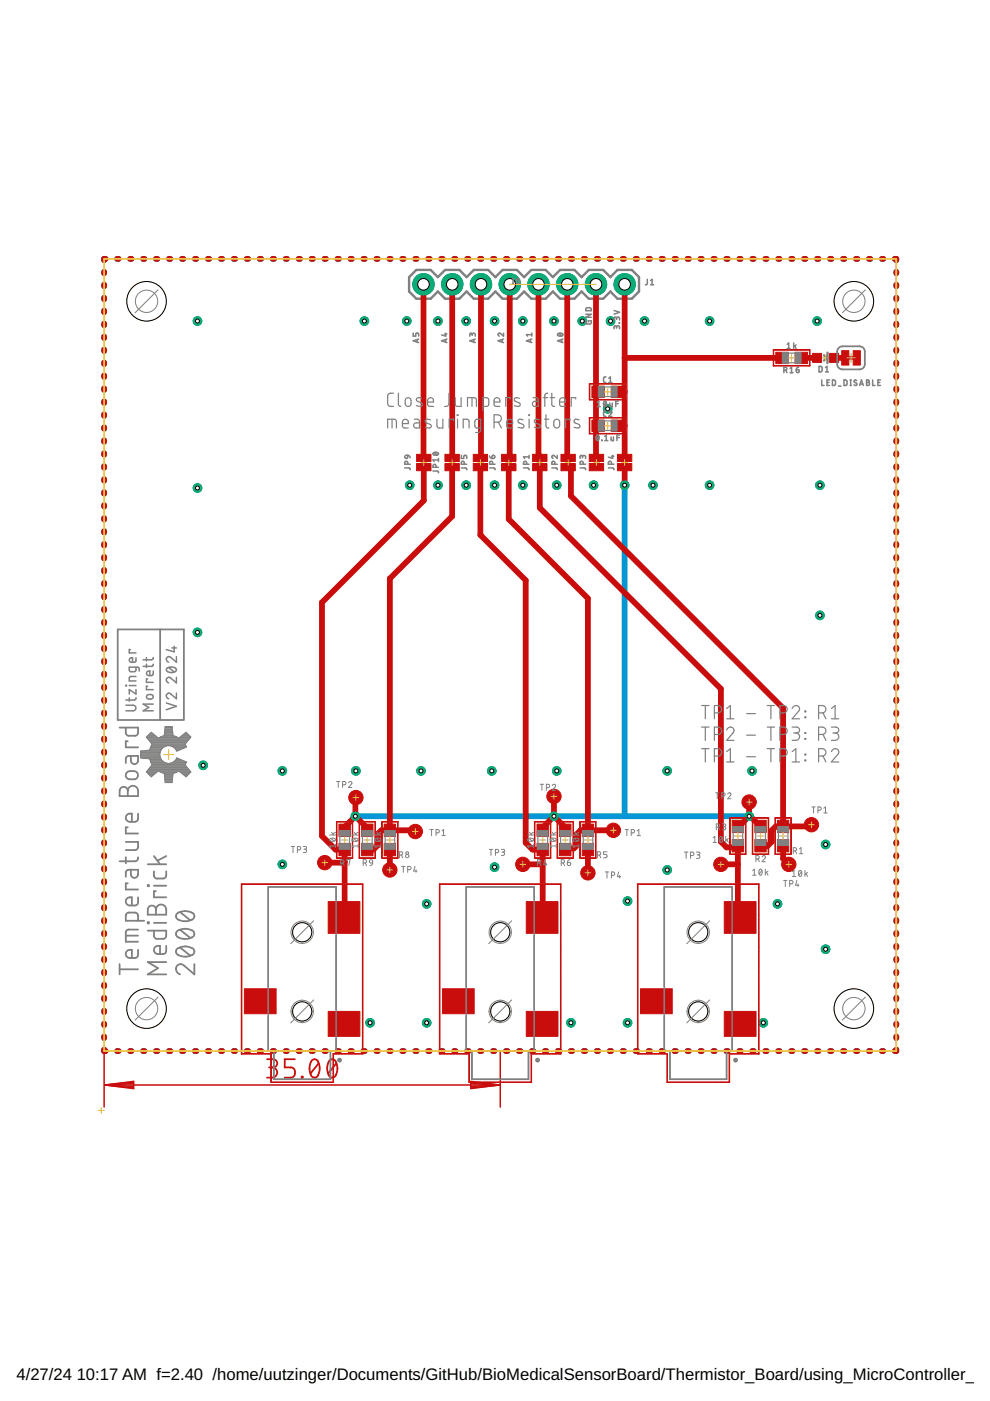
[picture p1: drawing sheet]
<svg xmlns="http://www.w3.org/2000/svg" width="210mm" height="297mm" viewBox="0 0 210 297" stroke-linecap="round" stroke-linejoin="round" font-family="sans-serif">
<defs><g id="words">
<g font-size="3.5">
<text x="3.5" y="292.5">4/27/24</text>
<text x="16.3" y="292.5">10:17 AM f=2.40 /home/uutzinger/Documents/GitHub/BioMedicalSensorBoard/Thermistor_Board/using_MicroController_AD</text>
</g>
</g></defs>
<path d="M132.4 59.6v1.3M131.8 60.3h1.3" fill="none" stroke="#afd134" stroke-width=".21"/>
<g fill="#808080" stroke="#808080" stroke-width=".21">
<path d="M95.3 59.7h1.2v1.2h-1.2z"/>
<path d="M101.4 59.7h1.2v1.2h-1.2z"/>
<path d="M107.5 59.7h1.2v1.2h-1.2z"/>
<path d="M113.6 59.7h1.2v1.2h-1.2z"/>
<path d="M119.7 59.7h1.2v1.2h-1.2z"/>
<path d="M125.8 59.7h1.2v1.2h-1.2z"/>
<path d="M131.8 59.7h1.3v1.2h-1.3z"/>
<path d="M89.2 59.7h1.2v1.2h-1.2z"/>
</g>
<path d="M88.3 57.2h3l1.5 1.6 1.6-1.6h3l1.5 1.6 1.6-1.6h3l1.5 1.6 1.6-1.6h3l1.5 1.6 1.5-1.6h3.1l1.5 1.6 1.5-1.6h3.1l1.5 1.6 1.5-1.6h3.1l1.5 1.6 1.5-1.6h3.1l1.5 1.6v3l-1.5 1.5h-3.1l-1.5-1.5-1.5 1.5h-3.1l-1.5-1.5-1.5 1.5h-3.1l-1.5-1.5-1.5 1.5h-3.1l-1.5-1.5-1.5 1.5h-3l-1.6-1.5-1.5 1.5h-3l-1.6-1.5-1.5 1.5h-3l-1.6-1.5-1.5 1.5h-3l-1.6-1.5v-3z" fill="none" stroke="#808080" stroke-width=".51"/>
<g fill="none" stroke="#0696d7" stroke-width="1.2">
<path d="M22.1 57.6v.3M22.4 54.9h-.3v.3M24.8 54.9h.3M27.6 54.9h.3M30.3 54.9h.3M33.1 54.9h.3M35.8 54.9h.3M38.6 54.9h.3M41.3 54.9h.3M44.1 54.9h.3M46.8 54.9h.3M49.6 54.9h.3"/>
<path d="M52.3 54.9h.3M55.1 54.9h.3M57.8 54.9h.3M60.6 54.9h.3M63.3 54.9h.3M66 54.9h.4M68.8 54.9h.3M71.5 54.9h.4M74.3 54.9h.3M77 54.9h.4M79.8 54.9h.3M82.5 54.9h.3"/>
<path d="M85.3 54.9h.3M88 54.9h.3M90.8 54.9h.3M93.5 54.9h.4M96.3 54.9h.3M99 54.9h.3M101.8 54.9h.3M104.5 54.9h.3M107.3 54.9h.3M110 54.9h.3M112.8 54.9h.3M115.5 54.9h.3"/>
<path d="M118.3 54.9h.3M121 54.9h.3M123.8 54.9h.3M126.5 54.9h.3M129.3 54.9h.3M132 54.9h.3M134.8 54.9h.3M137.5 54.9h.3M140.3 54.9h.3M143 54.9h.3M145.8 54.9h.3M148.5 54.9h.3"/>
<path d="M151.3 54.9h.3M154 54.9h.3M156.7 54.9h.4M159.5 54.9h.3M162.2 54.9h.4M165 54.9h.3M167.7 54.9h.3M170.5 54.9h.3M173.2 54.9h.3M176 54.9h.3M178.7 54.9h.3M181.5 54.9h.3"/>
<path d="M184.2 54.9h.3M187 54.9h.3M189.7 54.9h.3v.3M190 57.6v.3M22.1 60.4v.3M22.1 63.1v.3M22.1 65.9v.3M22.1 68.6v.3M22.1 71.4v.3M22.1 74.1v.3M22.1 76.9v.3M22.1 79.6v.3"/>
<path d="M190 60.4v.3M190 63.1v.3M190 65.9v.3M190 68.6v.3M190 71.4v.3M190 74.1v.3M190 76.9v.3M190 79.6v.3M22.1 82.4v.3M22.1 85.1v.3M22.1 87.9v.3M22.1 90.6v.3"/>
<path d="M22.1 93.4v.3M22.1 96.1v.3M22.1 98.8v.4M190 82.4v.3M190 85.1v.3M190 87.9v.3M190 90.6v.3M190 93.4v.3M190 96.1v.3M190 98.8v.4M22.1 101.6v.3M22.1 104.4v.3"/>
<path d="M22.1 107.1v.3M22.1 109.9v.3M22.1 112.6v.3M22.1 115.3v.4M22.1 118.1v.3M132.4 102.9v70.2M190 101.6v.3M190 104.4v.3M190 107.1v.3M190 109.9v.3M190 112.6v.3M190 115.3v.4"/>
<path d="M190 118.1v.3M22.1 120.8v.4M22.1 123.6v.3M22.1 126.3v.3M22.1 129.1v.3M22.1 131.8v.3M22.1 134.6v.3M22.1 137.3v.3M190 120.8v.4M190 123.6v.3M190 126.3v.3M190 129.1v.3"/>
<path d="M190 131.8v.3M190 134.6v.3M190 137.3v.3M22.1 140.1v.3M22.1 142.8v.3M22.1 145.6v.3M22.1 148.3v.3M22.1 151.1v.3M22.1 153.8v.3M22.1 156.6v.3M22.1 159.3v.3M190 140.1v.3"/>
<path d="M190 142.8v.3M190 145.6v.3M190 148.3v.3M190 151.1v.3M190 153.8v.3M190 156.6v.3M190 159.3v.3M22.1 162.1v.3M22.1 164.8v.3M22.1 167.6v.3M22.1 170.3v.3M22.1 173.1v.3"/>
<path d="M22.1 175.8v.3M22.1 178.6v.3M75.4 173.1h83.4M190 162.1v.3M190 164.8v.3M190 167.6v.3M190 170.3v.3M190 173.1v.3M190 175.8v.3M190 178.6v.3M22.1 181.3v.3M22.1 184v.4"/>
<path d="M22.1 186.8v.3M22.1 189.5v.4M22.1 192.3v.3M22.1 195.1v.3M22.1 197.8v.3M190 181.3v.3M190 184v.4M190 186.8v.3M190 189.5v.4M190 192.3v.3M190 195.1v.3M190 197.8v.3"/>
<path d="M22.1 200.6v.3M22.1 203.3v.3M22.1 206v.4M22.1 208.8v.3M22.1 211.5v.4M22.1 214.3v.3M22.1 217v.3M22.1 219.8v.3M190 200.6v.3M190 203.3v.3M190 206v.4M190 208.8v.3"/>
<path d="M190 211.5v.4M190 214.3v.3M190 217v.3M190 219.8v.3M22.1 222.5v.3h.3M24.8 222.8h.3M27.6 222.8h.3M30.3 222.8h.3M33.1 222.8h.3M35.8 222.8h.3M38.6 222.8h.3M41.3 222.8h.3"/>
<path d="M44.1 222.8h.3M46.8 222.8h.3M49.6 222.8h.3M52.3 222.8h.3M55.1 222.8h.3M57.8 222.8h.3M60.6 222.8h.3M63.3 222.8h.3M66 222.8h.4M68.8 222.8h.3M71.5 222.8h.4M74.3 222.8h.3"/>
<path d="M77 222.8h.4M79.8 222.8h.3M82.5 222.8h.3M85.3 222.8h.3M88 222.8h.3M90.8 222.8h.3M93.5 222.8h.4M96.3 222.8h.3M99 222.8h.3M101.8 222.8h.3M104.5 222.8h.3M107.3 222.8h.3"/>
<path d="M110 222.8h.3M112.8 222.8h.3M115.5 222.8h.3M118.3 222.8h.3M121 222.8h.3M123.8 222.8h.3M126.5 222.8h.3M129.3 222.8h.3M132 222.8h.3M134.8 222.8h.3M137.5 222.8h.3M140.3 222.8h.3"/>
<path d="M143 222.8h.3M145.8 222.8h.3M148.5 222.8h.3M151.3 222.8h.3M154 222.8h.3M156.7 222.8h.4M159.5 222.8h.3M162.2 222.8h.4M165 222.8h.3M167.7 222.8h.3M170.5 222.8h.3M173.2 222.8h.3"/>
<path d="M176 222.8h.3M178.7 222.8h.3M181.5 222.8h.3M184.2 222.8h.3M187 222.8h.3M190 222.5v.3h-.3"/>
</g>
<circle cx="132.4" cy="60.3" r="2.27" fill="#0dab76" stroke="#0dab76" stroke-width=".21"/>
<circle cx="132.4" cy="60.3" r="1.23" fill="#fff" stroke="#000" stroke-width=".21"/>
<circle cx="126.4" cy="60.3" r="2.27" fill="#0dab76" stroke="#0dab76" stroke-width=".21"/>
<circle cx="126.4" cy="60.3" r="1.23" fill="#fff" stroke="#000" stroke-width=".21"/>
<circle cx="120.3" cy="60.3" r="2.27" fill="#0dab76" stroke="#0dab76" stroke-width=".21"/>
<circle cx="120.3" cy="60.3" r="1.23" fill="#fff" stroke="#000" stroke-width=".21"/>
<circle cx="114.2" cy="60.3" r="2.27" fill="#0dab76" stroke="#0dab76" stroke-width=".21"/>
<circle cx="114.2" cy="60.3" r="1.23" fill="#fff" stroke="#000" stroke-width=".21"/>
<circle cx="108.1" cy="60.3" r="2.27" fill="#0dab76" stroke="#0dab76" stroke-width=".21"/>
<circle cx="108.1" cy="60.3" r="1.23" fill="#fff" stroke="#000" stroke-width=".21"/>
<circle cx="102" cy="60.3" r="2.27" fill="#0dab76" stroke="#0dab76" stroke-width=".21"/>
<circle cx="102" cy="60.3" r="1.23" fill="#fff" stroke="#000" stroke-width=".21"/>
<circle cx="95.9" cy="60.3" r="2.27" fill="#0dab76" stroke="#0dab76" stroke-width=".21"/>
<circle cx="95.9" cy="60.3" r="1.23" fill="#fff" stroke="#000" stroke-width=".21"/>
<circle cx="89.8" cy="60.3" r="2.27" fill="#0dab76" stroke="#0dab76" stroke-width=".21"/>
<circle cx="89.8" cy="60.3" r="1.23" fill="#fff" stroke="#000" stroke-width=".21"/>
<circle cx="158.8" cy="173.1" r=".91" fill="#0dab76" stroke="#0dab76" stroke-width=".21"/>
<circle cx="158.8" cy="173.1" r=".42" fill="#fff" stroke="#000" stroke-width=".21"/>
<circle cx="75.4" cy="173.1" r=".91" fill="#0dab76" stroke="#0dab76" stroke-width=".21"/>
<circle cx="75.4" cy="173.1" r=".42" fill="#fff" stroke="#000" stroke-width=".21"/>
<circle cx="132.4" cy="102.9" r=".91" fill="#0dab76" stroke="#0dab76" stroke-width=".21"/>
<circle cx="132.4" cy="102.9" r=".42" fill="#fff" stroke="#000" stroke-width=".21"/>
<circle cx="117.5" cy="173.1" r=".91" fill="#0dab76" stroke="#0dab76" stroke-width=".21"/>
<circle cx="117.5" cy="173.1" r=".42" fill="#fff" stroke="#000" stroke-width=".21"/>
<circle cx="125.9" cy="102.9" r=".91" fill="#0dab76" stroke="#0dab76" stroke-width=".21"/>
<circle cx="125.9" cy="102.9" r=".42" fill="#fff" stroke="#000" stroke-width=".21"/>
<circle cx="118" cy="102.9" r=".91" fill="#0dab76" stroke="#0dab76" stroke-width=".21"/>
<circle cx="118" cy="102.9" r=".42" fill="#fff" stroke="#000" stroke-width=".21"/>
<circle cx="110.8" cy="102.9" r=".91" fill="#0dab76" stroke="#0dab76" stroke-width=".21"/>
<circle cx="110.8" cy="102.9" r=".42" fill="#fff" stroke="#000" stroke-width=".21"/>
<circle cx="138.5" cy="102.9" r=".91" fill="#0dab76" stroke="#0dab76" stroke-width=".21"/>
<circle cx="138.5" cy="102.9" r=".42" fill="#fff" stroke="#000" stroke-width=".21"/>
<circle cx="78.5" cy="216.9" r=".91" fill="#0dab76" stroke="#0dab76" stroke-width=".21"/>
<circle cx="78.5" cy="216.9" r=".42" fill="#fff" stroke="#000" stroke-width=".21"/>
<circle cx="150.5" cy="102.9" r=".91" fill="#0dab76" stroke="#0dab76" stroke-width=".21"/>
<circle cx="150.5" cy="102.9" r=".42" fill="#fff" stroke="#000" stroke-width=".21"/>
<circle cx="150.5" cy="68.1" r=".91" fill="#0dab76" stroke="#0dab76" stroke-width=".21"/>
<circle cx="150.5" cy="68.1" r=".42" fill="#fff" stroke="#000" stroke-width=".21"/>
<circle cx="77.3" cy="68.1" r=".91" fill="#0dab76" stroke="#0dab76" stroke-width=".21"/>
<circle cx="77.3" cy="68.1" r=".42" fill="#fff" stroke="#000" stroke-width=".21"/>
<circle cx="41.9" cy="68.1" r=".91" fill="#0dab76" stroke="#0dab76" stroke-width=".21"/>
<circle cx="41.9" cy="68.1" r=".42" fill="#fff" stroke="#000" stroke-width=".21"/>
<circle cx="175" cy="201.3" r=".91" fill="#0dab76" stroke="#0dab76" stroke-width=".21"/>
<circle cx="175" cy="201.3" r=".42" fill="#fff" stroke="#000" stroke-width=".21"/>
<circle cx="129.5" cy="68.1" r=".91" fill="#0dab76" stroke="#0dab76" stroke-width=".21"/>
<circle cx="129.5" cy="68.1" r=".42" fill="#fff" stroke="#000" stroke-width=".21"/>
<circle cx="110.8" cy="68.1" r=".91" fill="#0dab76" stroke="#0dab76" stroke-width=".21"/>
<circle cx="110.8" cy="68.1" r=".42" fill="#fff" stroke="#000" stroke-width=".21"/>
<circle cx="117.5" cy="68.1" r=".91" fill="#0dab76" stroke="#0dab76" stroke-width=".21"/>
<circle cx="117.5" cy="68.1" r=".42" fill="#fff" stroke="#000" stroke-width=".21"/>
<circle cx="123.4" cy="68.1" r=".91" fill="#0dab76" stroke="#0dab76" stroke-width=".21"/>
<circle cx="123.4" cy="68.1" r=".42" fill="#fff" stroke="#000" stroke-width=".21"/>
<circle cx="118" cy="163.4" r=".91" fill="#0dab76" stroke="#0dab76" stroke-width=".21"/>
<circle cx="118" cy="163.4" r=".42" fill="#fff" stroke="#000" stroke-width=".21"/>
<circle cx="159.4" cy="163.4" r=".91" fill="#0dab76" stroke="#0dab76" stroke-width=".21"/>
<circle cx="159.4" cy="163.4" r=".42" fill="#fff" stroke="#000" stroke-width=".21"/>
<circle cx="141.5" cy="184.4" r=".91" fill="#0dab76" stroke="#0dab76" stroke-width=".21"/>
<circle cx="141.5" cy="184.4" r=".42" fill="#fff" stroke="#000" stroke-width=".21"/>
<circle cx="175" cy="179" r=".91" fill="#0dab76" stroke="#0dab76" stroke-width=".21"/>
<circle cx="175" cy="179" r=".42" fill="#fff" stroke="#000" stroke-width=".21"/>
<circle cx="141.5" cy="163.4" r=".91" fill="#0dab76" stroke="#0dab76" stroke-width=".21"/>
<circle cx="141.5" cy="163.4" r=".42" fill="#fff" stroke="#000" stroke-width=".21"/>
<circle cx="133.1" cy="191.1" r=".91" fill="#0dab76" stroke="#0dab76" stroke-width=".21"/>
<circle cx="133.1" cy="191.1" r=".42" fill="#fff" stroke="#000" stroke-width=".21"/>
<circle cx="133.1" cy="216.9" r=".91" fill="#0dab76" stroke="#0dab76" stroke-width=".21"/>
<circle cx="133.1" cy="216.9" r=".42" fill="#fff" stroke="#000" stroke-width=".21"/>
<circle cx="128.8" cy="86.7" r=".91" fill="#0dab76" stroke="#0dab76" stroke-width=".21"/>
<circle cx="128.8" cy="86.7" r=".42" fill="#fff" stroke="#000" stroke-width=".21"/>
<circle cx="104.9" cy="68.1" r=".91" fill="#0dab76" stroke="#0dab76" stroke-width=".21"/>
<circle cx="104.9" cy="68.1" r=".42" fill="#fff" stroke="#000" stroke-width=".21"/>
<circle cx="98.8" cy="68.1" r=".91" fill="#0dab76" stroke="#0dab76" stroke-width=".21"/>
<circle cx="98.8" cy="68.1" r=".42" fill="#fff" stroke="#000" stroke-width=".21"/>
<circle cx="92.9" cy="68.1" r=".91" fill="#0dab76" stroke="#0dab76" stroke-width=".21"/>
<circle cx="92.9" cy="68.1" r=".42" fill="#fff" stroke="#000" stroke-width=".21"/>
<circle cx="86.3" cy="68.1" r=".91" fill="#0dab76" stroke="#0dab76" stroke-width=".21"/>
<circle cx="86.3" cy="68.1" r=".42" fill="#fff" stroke="#000" stroke-width=".21"/>
<circle cx="136.7" cy="68.1" r=".91" fill="#0dab76" stroke="#0dab76" stroke-width=".21"/>
<circle cx="136.7" cy="68.1" r=".42" fill="#fff" stroke="#000" stroke-width=".21"/>
<circle cx="104.9" cy="102.9" r=".91" fill="#0dab76" stroke="#0dab76" stroke-width=".21"/>
<circle cx="104.9" cy="102.9" r=".42" fill="#fff" stroke="#000" stroke-width=".21"/>
<circle cx="98.8" cy="102.9" r=".91" fill="#0dab76" stroke="#0dab76" stroke-width=".21"/>
<circle cx="98.8" cy="102.9" r=".42" fill="#fff" stroke="#000" stroke-width=".21"/>
<circle cx="92.9" cy="102.9" r=".91" fill="#0dab76" stroke="#0dab76" stroke-width=".21"/>
<circle cx="92.9" cy="102.9" r=".42" fill="#fff" stroke="#000" stroke-width=".21"/>
<circle cx="86.9" cy="102.9" r=".91" fill="#0dab76" stroke="#0dab76" stroke-width=".21"/>
<circle cx="86.9" cy="102.9" r=".42" fill="#fff" stroke="#000" stroke-width=".21"/>
<circle cx="104.3" cy="163.4" r=".91" fill="#0dab76" stroke="#0dab76" stroke-width=".21"/>
<circle cx="104.3" cy="163.4" r=".42" fill="#fff" stroke="#000" stroke-width=".21"/>
<circle cx="89.3" cy="163.4" r=".91" fill="#0dab76" stroke="#0dab76" stroke-width=".21"/>
<circle cx="89.3" cy="163.4" r=".42" fill="#fff" stroke="#000" stroke-width=".21"/>
<circle cx="75.5" cy="163.4" r=".91" fill="#0dab76" stroke="#0dab76" stroke-width=".21"/>
<circle cx="75.5" cy="163.4" r=".42" fill="#fff" stroke="#000" stroke-width=".21"/>
<circle cx="59.9" cy="163.4" r=".91" fill="#0dab76" stroke="#0dab76" stroke-width=".21"/>
<circle cx="59.9" cy="163.4" r=".42" fill="#fff" stroke="#000" stroke-width=".21"/>
<circle cx="59.9" cy="183.3" r=".91" fill="#0dab76" stroke="#0dab76" stroke-width=".21"/>
<circle cx="59.9" cy="183.3" r=".42" fill="#fff" stroke="#000" stroke-width=".21"/>
<circle cx="104.9" cy="183.9" r=".91" fill="#0dab76" stroke="#0dab76" stroke-width=".21"/>
<circle cx="104.9" cy="183.9" r=".42" fill="#fff" stroke="#000" stroke-width=".21"/>
<circle cx="121.1" cy="216.9" r=".91" fill="#0dab76" stroke="#0dab76" stroke-width=".21"/>
<circle cx="121.1" cy="216.9" r=".42" fill="#fff" stroke="#000" stroke-width=".21"/>
<circle cx="161.8" cy="216.9" r=".91" fill="#0dab76" stroke="#0dab76" stroke-width=".21"/>
<circle cx="161.8" cy="216.9" r=".42" fill="#fff" stroke="#000" stroke-width=".21"/>
<circle cx="90.5" cy="216.9" r=".91" fill="#0dab76" stroke="#0dab76" stroke-width=".21"/>
<circle cx="90.5" cy="216.9" r=".42" fill="#fff" stroke="#000" stroke-width=".21"/>
<circle cx="90.5" cy="191.6" r=".91" fill="#0dab76" stroke="#0dab76" stroke-width=".21"/>
<circle cx="90.5" cy="191.6" r=".42" fill="#fff" stroke="#000" stroke-width=".21"/>
<circle cx="164.8" cy="191.6" r=".91" fill="#0dab76" stroke="#0dab76" stroke-width=".21"/>
<circle cx="164.8" cy="191.6" r=".42" fill="#fff" stroke="#000" stroke-width=".21"/>
<circle cx="41.9" cy="103.5" r=".91" fill="#0dab76" stroke="#0dab76" stroke-width=".21"/>
<circle cx="41.9" cy="103.5" r=".42" fill="#fff" stroke="#000" stroke-width=".21"/>
<circle cx="41.9" cy="134.1" r=".91" fill="#0dab76" stroke="#0dab76" stroke-width=".21"/>
<circle cx="41.9" cy="134.1" r=".42" fill="#fff" stroke="#000" stroke-width=".21"/>
<circle cx="43.1" cy="162.3" r=".91" fill="#0dab76" stroke="#0dab76" stroke-width=".21"/>
<circle cx="43.1" cy="162.3" r=".42" fill="#fff" stroke="#000" stroke-width=".21"/>
<circle cx="173.8" cy="130.5" r=".91" fill="#0dab76" stroke="#0dab76" stroke-width=".21"/>
<circle cx="173.8" cy="130.5" r=".42" fill="#fff" stroke="#000" stroke-width=".21"/>
<circle cx="173.8" cy="102.9" r=".91" fill="#0dab76" stroke="#0dab76" stroke-width=".21"/>
<circle cx="173.8" cy="102.9" r=".42" fill="#fff" stroke="#000" stroke-width=".21"/>
<circle cx="173.2" cy="68.1" r=".91" fill="#0dab76" stroke="#0dab76" stroke-width=".21"/>
<circle cx="173.2" cy="68.1" r=".42" fill="#fff" stroke="#000" stroke-width=".21"/>
<g fill="none" stroke="#c90d0c" stroke-width=".32">
<path d="M22.1 222.8v11.9M22.2 230h83.7M22.2 230l6.1-.7v1.5zM22.2 230l6.1 .4M22.2 230l6.1 .7M28.3 229.7l-6.1 .3M28.3 229.4l-6.1 .6M99.8 229.3l6.1 .7-6.1 .8zM99.8 229.7l6.1 .3M99.8 229.4l6.1 .6M105.9 230l-6.1 .4M105.9 230l-6.1 .7"/>
<path d="M106.1 222.8v11.9"/>
</g>
<path d="M156.4 194.5h.5M56.6 224.6h1.3a.87 .87 0 0 1 .9 .8 .87 .87 0 0 1-.9 .9h-.9M57.7 226.3a1.08 1.08 0 0 1 1.1 1.1 1.08 1.08 0 0 1-1.1 1.1h-1.1M62.5 224.6h-2.1v1.7h1.3a1.1 1.1 0 0 1 .8 1.1 1.1 1.1 0 0 1-.8 1.1h-1.3M64 228.3h.2v.2h-.2zM66.1 224.9a.9 .9 0 0 1 1-.2 .9 .9 0 0 1 .5 .9 2.59 2.59 0 0 1-.6 2.9h-.5a2.79 2.79 0 0 1-.4-3.6zM67.6 225.4l-1.8 2.2M69.8 224.9a.91 .91 0 0 1 1-.2 .91 .91 0 0 1 .6 .9 2.54 2.54 0 0 1-.7 2.9h-.5a2.79 2.79 0 0 1-.4-3.6zM71.3 225.4l-1.7 2.2" fill="none" stroke="#c90d0c" stroke-width=".38"/>
<g fill="#c90d0c" stroke="#c90d0c" stroke-width=".21">
<path d="M155.2 173.9h2.4v2.6h-2.4z"/>
<path d="M155.2 178h2.4v2.6h-2.4z"/>
<path d="M164.8 173.9h2.4v2.6h-2.4z"/>
<path d="M164.8 178h2.4v2.6h-2.4z"/>
<path d="M160 173.9h2.5v2.6h-2.5z"/>
<path d="M160 178h2.5v2.6h-2.5z"/>
<path d="M135.8 209.6h6.7v5.3h-6.7z"/>
<path d="M153.6 214.4h6.7v5.3h-6.7z"/>
<path d="M153.6 191.2h6.7v6.7h-6.7z"/>
<path d="M112.9 98.3h3.1v1.5h-3.1z"/>
<path d="M112.9 96.3h3.1v1.6h-3.1z"/>
<path d="M118.9 98.3h3.1v1.5h-3.1z"/>
<path d="M118.9 96.3h3.1v1.6h-3.1z"/>
<path d="M124.9 98.3h3.1v1.5h-3.1z"/>
<path d="M124.9 96.3h3.1v1.6h-3.1z"/>
<path d="M130.9 98.3h3.1v1.5h-3.1z"/>
<path d="M130.9 96.3h3.1v1.6h-3.1z"/>
<path d="M125.5 81.9h2.6v2.4h-2.6z"/>
<path d="M129.6 81.9h2.6v2.4h-2.6z"/>
<path d="M125.5 89.1h2.6v2.4h-2.6z"/>
<path d="M129.6 89.1h2.6v2.4h-2.6z"/>
<path d="M168.6 74.7h2.6v2.4h-2.6z"/>
<path d="M164.5 74.7h2.6v2.4h-2.6z"/>
<path d="M175.9 74.9h1.9v1.9h-1.9z"/>
<path d="M172.3 74.9h1.9v1.9h-1.9z"/>
<path d="M180.9 74.4h1.5v3h-1.5z"/>
<path d="M178.5 74.4h1.5v3h-1.5z"/>
<path d="M113.9 174.7h2.4v2.7h-2.4z"/>
<path d="M113.9 178.8h2.4v2.6h-2.4z"/>
<path d="M123.4 174.7h2.5v2.7h-2.5z"/>
<path d="M123.4 178.8h2.5v2.6h-2.5z"/>
<path d="M118.6 174.7h2.5v2.7h-2.5z"/>
<path d="M118.6 178.8h2.5v2.6h-2.5z"/>
<path d="M93.8 209.6h6.7v5.3h-6.7z"/>
<path d="M111.6 214.4h6.7v5.3h-6.7z"/>
<path d="M111.6 191.2h6.7v6.7h-6.7z"/>
<path d="M100.3 98.3h3.1v1.5h-3.1z"/>
<path d="M100.3 96.3h3.1v1.6h-3.1z"/>
<path d="M106.3 98.3h3.1v1.5h-3.1z"/>
<path d="M106.3 96.3h3.1v1.6h-3.1z"/>
<path d="M71.9 174.7h2.4v2.7h-2.4z"/>
<path d="M71.9 178.8h2.4v2.6h-2.4z"/>
<path d="M81.4 174.7h2.5v2.7h-2.5z"/>
<path d="M81.4 178.8h2.5v2.6h-2.5z"/>
<path d="M76.7 174.7h2.4v2.7h-2.4z"/>
<path d="M76.7 178.8h2.4v2.6h-2.4z"/>
<path d="M51.8 209.6h6.7v5.3h-6.7z"/>
<path d="M69.6 214.4h6.7v5.3h-6.7z"/>
<path d="M69.6 191.2h6.7v6.7h-6.7z"/>
<path d="M88.3 98.3h3.1v1.5h-3.1z"/>
<path d="M88.3 96.3h3.1v1.6h-3.1z"/>
<path d="M94.3 98.3h3.1v1.5h-3.1z"/>
<path d="M94.3 96.3h3.1v1.6h-3.1z"/>
</g>
<g fill="#c90d0c" stroke="#c90d0c" stroke-width=".21">
<circle cx="158.8" cy="170.1" r="1.52"/>
<circle cx="152.8" cy="183.3" r="1.52"/>
<circle cx="172" cy="174.9" r="1.52"/>
<circle cx="167.2" cy="183.3" r="1.52"/>
<circle cx="117.5" cy="168.8" r="1.52"/>
<circle cx="110.8" cy="183.3" r="1.52"/>
<circle cx="130" cy="176" r="1.52"/>
<circle cx="124.7" cy="185.1" r="1.52"/>
<circle cx="75.5" cy="169.1" r="1.52"/>
<circle cx="68.9" cy="182.9" r="1.52"/>
<circle cx="88.1" cy="176.3" r="1.52"/>
<circle cx="82.7" cy="184.4" r="1.52"/>
</g>
<path d="M179.2 75.9h2.5" fill="none" stroke="#c90d0c" stroke-width=".61"/>
<g fill="none" stroke="#c90d0c" stroke-width="1.2">
<path d="M22.1 57.6v.3M22.4 54.9h-.3v.3M24.8 54.9h.3M27.6 54.9h.3M30.3 54.9h.3M33.1 54.9h.3M35.8 54.9h.3M38.6 54.9h.3M41.3 54.9h.3M44.1 54.9h.3M46.8 54.9h.3M49.6 54.9h.3"/>
<path d="M52.3 54.9h.3M55.1 54.9h.3M57.8 54.9h.3M60.6 54.9h.3M63.3 54.9h.3M66 54.9h.4M68.8 54.9h.3M71.5 54.9h.4M74.3 54.9h.3M77 54.9h.4M79.8 54.9h.3M82.5 54.9h.3"/>
<path d="M85.3 54.9h.3M88 54.9h.3M90.8 54.9h.3M93.5 54.9h.4M96.3 54.9h.3M99 54.9h.3M101.8 54.9h.3M104.5 54.9h.3M107.3 54.9h.3M110 54.9h.3M112.8 54.9h.3M115.5 54.9h.3"/>
<path d="M118.3 54.9h.3M121 54.9h.3M123.8 54.9h.3M126.5 54.9h.3M129.3 54.9h.3M132 54.9h.3M134.8 54.9h.3M137.5 54.9h.3M140.3 54.9h.3M143 54.9h.3M145.8 54.9h.3M148.5 54.9h.3"/>
<path d="M151.3 54.9h.3M154 54.9h.3M156.7 54.9h.4M159.5 54.9h.3M162.2 54.9h.4M165 54.9h.3M167.7 54.9h.3M170.5 54.9h.3M173.2 54.9h.3M176 54.9h.3M178.7 54.9h.3M181.5 54.9h.3"/>
<path d="M184.2 54.9h.3M187 54.9h.3M189.7 54.9h.3v.3M190 57.6v.3M22.1 60.4v.3M22.1 63.1v.3M22.1 65.9v.3M22.1 68.6v.3M22.1 71.4v.3M22.1 74.1v.3M22.1 76.9v.3M22.1 79.6v.3"/>
<path d="M89.8 60.3l.1 36.8M95.9 60.3v36.8M102 60.3v36.7l-.1 .1M108.1 60.3v36.6l-.2 .2M114.2 60.3v36.5l.2 .3M120.3 60.3v36.6l.2 .2M126.4 60.3v36.8M132.4 60.3v36.8M132.4 75.9h33.4M169.9 75.9h3.3M176.8 75.9h2.4M190 60.4v.3"/>
<path d="M190 63.1v.3M190 65.9v.3M190 68.6v.3M190 71.4v.3M190 74.1v.3M190 76.9v.3M190 79.6v.3M22.1 82.4v.3M22.1 85.1v.3M22.1 87.9v.3M22.1 90.6v.3M22.1 93.4v.3"/>
<path d="M22.1 96.1v.3M22.1 98.8v.4M89.9 99v7.1l-21.6 21.6v49.5l2.8 2.9h2v14.4h-.2M95.9 99v10.5l-13.2 13.2v53.3M101.9 99v14.4l9.6 9.6v55.7l1.4 1.4h2.2v14.3l-.2 .1M107.9 99v11.1l16.8 16.8v49.1M114.2 96.4l.2 .3M114.4 99v8.7l38.4 38.3v32.5l1.3 1.2h2l.3-.4v15.2M120.3 96.5l.2 .2M120.5 99l.6 .7v5.5l44.9 44.9v25.1M126.4 96.6v.1M126.8 83.1l-.4 .4"/>
<path d="M126.8 90.3l-.4 .4M130.9 90.3h1.5M131.3 82.5h.5l.3 .3M132.1 82.8l.3 .3M132.1 82.8h-.9l-.3 .3M132.4 99v3.9M190 82.4v.3M190 85.1v.3M190 87.9v.3M190 90.6v.3M190 93.4v.3M190 96.1v.3"/>
<path d="M190 98.8v.4M22.1 101.6v.3M22.1 104.4v.3M22.1 107.1v.3M22.1 109.9v.3M22.1 112.6v.3M22.1 115.3v.4M22.1 118.1v.3M190 101.6v.3M190 104.4v.3M190 107.1v.3M190 109.9v.3"/>
<path d="M190 112.6v.3M190 115.3v.4M190 118.1v.3M22.1 120.8v.4M22.1 123.6v.3M22.1 126.3v.3M22.1 129.1v.3M22.1 131.8v.3M22.1 134.6v.3M22.1 137.3v.3M190 120.8v.4M190 123.6v.3"/>
<path d="M190 126.3v.3M190 129.1v.3M190 131.8v.3M190 134.6v.3M190 137.3v.3M22.1 140.1v.3M22.1 142.8v.3M22.1 145.6v.3M22.1 148.3v.3M22.1 151.1v.3M22.1 153.8v.3M22.1 156.6v.3"/>
<path d="M22.1 159.3v.3M190 140.1v.3M190 142.8v.3M190 145.6v.3M190 148.3v.3M190 151.1v.3M190 153.8v.3M190 156.6v.3M190 159.3v.3M22.1 162.1v.3M22.1 164.8v.3M22.1 167.6v.3"/>
<path d="M22.1 170.3v.3M22.1 173.1v.3M22.1 175.8v.3M22.1 178.6v.3M75.4 173.1l-2.3 2.2v.7M75.4 173.1l2.2 2.2h.3v.7M75.5 169.1l-.1 4M88.1 176.3l-.3-.3h-6.9l-.8 .8v2.4l-.9 .9h-1.3l.4-.4M117.5 173.1l-2.4 2.4v.5M117.5 173.1l2.3 2.4v.5M117.5 168.8v4.3M130 176h-6.9l-.8 .9v2.4l-.7 .6h-1.5l-.3 .2"/>
<path d="M158.8 170.1v3M158.8 173.1l-2.1 2.1h-.3M158.8 173.1h.3l2.1 2.1M166 179.3v2.8l1.2 1.2M172 174.9l-.3 .3h-7.2l-.9 .8v2.5l-.9 .9-1.5-.1M190 162.1v.3M190 164.8v.3M190 167.6v.3M190 170.3v.3M190 173.1v.3M190 175.8v.3M190 178.6v.3"/>
<path d="M22.1 181.3v.3M22.1 184v.4M22.1 186.8v.3M22.1 189.5v.4M22.1 192.3v.3M22.1 195.1v.3M22.1 197.8v.3M73.1 182.8l-.2 .1h-4M82.7 180.1v4.3M110.8 183.3h4.3M124.7 180.1v5M152.8 183.3h3.6"/>
<path d="M190 181.3v.3M190 184v.4M190 186.8v.3M190 189.5v.4M190 192.3v.3M190 195.1v.3M190 197.8v.3M22.1 200.6v.3M22.1 203.3v.3M22.1 206v.4M22.1 208.8v.3M22.1 211.5v.4"/>
<path d="M22.1 214.3v.3M22.1 217v.3M22.1 219.8v.3M190 200.6v.3M190 203.3v.3M190 206v.4M190 208.8v.3M190 211.5v.4M190 214.3v.3M190 217v.3M190 219.8v.3M22.1 222.5v.3h.3"/>
<path d="M24.8 222.8h.3M27.6 222.8h.3M30.3 222.8h.3M33.1 222.8h.3M35.8 222.8h.3M38.6 222.8h.3M41.3 222.8h.3M44.1 222.8h.3M46.8 222.8h.3M49.6 222.8h.3M52.3 222.8h.3M55.1 222.8h.3"/>
<path d="M57.8 222.8h.3M60.6 222.8h.3M63.3 222.8h.3M66 222.8h.4M68.8 222.8h.3M71.5 222.8h.4M74.3 222.8h.3M77 222.8h.4M79.8 222.8h.3M82.5 222.8h.3M85.3 222.8h.3M88 222.8h.3"/>
<path d="M90.8 222.8h.3M93.5 222.8h.4M96.3 222.8h.3M99 222.8h.3M101.8 222.8h.3M104.5 222.8h.3M107.3 222.8h.3M110 222.8h.3M112.8 222.8h.3M115.5 222.8h.3M118.3 222.8h.3M121 222.8h.3"/>
<path d="M123.8 222.8h.3M126.5 222.8h.3M129.3 222.8h.3M132 222.8h.3M134.8 222.8h.3M137.5 222.8h.3M140.3 222.8h.3M143 222.8h.3M145.8 222.8h.3M148.5 222.8h.3M151.3 222.8h.3M154 222.8h.3"/>
<path d="M156.7 222.8h.4M159.5 222.8h.3M162.2 222.8h.4M165 222.8h.3M167.7 222.8h.3M170.5 222.8h.3M173.2 222.8h.3M176 222.8h.3M178.7 222.8h.3M181.5 222.8h.3M184.2 222.8h.3M187 222.8h.3"/>
<path d="M190 222.5v.3h-.3"/>
</g>
<circle cx="132.4" cy="60.3" r="2.27" fill="#0dab76" stroke="#0dab76" stroke-width=".21"/>
<circle cx="132.4" cy="60.3" r="1.23" fill="#fff" stroke="#000" stroke-width=".21"/>
<circle cx="126.4" cy="60.3" r="2.27" fill="#0dab76" stroke="#0dab76" stroke-width=".21"/>
<circle cx="126.4" cy="60.3" r="1.23" fill="#fff" stroke="#000" stroke-width=".21"/>
<circle cx="120.3" cy="60.3" r="2.27" fill="#0dab76" stroke="#0dab76" stroke-width=".21"/>
<circle cx="120.3" cy="60.3" r="1.23" fill="#fff" stroke="#000" stroke-width=".21"/>
<circle cx="114.2" cy="60.3" r="2.27" fill="#0dab76" stroke="#0dab76" stroke-width=".21"/>
<circle cx="114.2" cy="60.3" r="1.23" fill="#fff" stroke="#000" stroke-width=".21"/>
<circle cx="108.1" cy="60.3" r="2.27" fill="#0dab76" stroke="#0dab76" stroke-width=".21"/>
<circle cx="108.1" cy="60.3" r="1.23" fill="#fff" stroke="#000" stroke-width=".21"/>
<circle cx="102" cy="60.3" r="2.27" fill="#0dab76" stroke="#0dab76" stroke-width=".21"/>
<circle cx="102" cy="60.3" r="1.23" fill="#fff" stroke="#000" stroke-width=".21"/>
<circle cx="95.9" cy="60.3" r="2.27" fill="#0dab76" stroke="#0dab76" stroke-width=".21"/>
<circle cx="95.9" cy="60.3" r="1.23" fill="#fff" stroke="#000" stroke-width=".21"/>
<circle cx="89.8" cy="60.3" r="2.27" fill="#0dab76" stroke="#0dab76" stroke-width=".21"/>
<circle cx="89.8" cy="60.3" r="1.23" fill="#fff" stroke="#000" stroke-width=".21"/>
<circle cx="158.8" cy="173.1" r=".91" fill="#0dab76" stroke="#0dab76" stroke-width=".21"/>
<circle cx="158.8" cy="173.1" r=".42" fill="#fff" stroke="#000" stroke-width=".21"/>
<circle cx="75.4" cy="173.1" r=".91" fill="#0dab76" stroke="#0dab76" stroke-width=".21"/>
<circle cx="75.4" cy="173.1" r=".42" fill="#fff" stroke="#000" stroke-width=".21"/>
<circle cx="132.4" cy="102.9" r=".91" fill="#0dab76" stroke="#0dab76" stroke-width=".21"/>
<circle cx="132.4" cy="102.9" r=".42" fill="#fff" stroke="#000" stroke-width=".21"/>
<circle cx="117.5" cy="173.1" r=".91" fill="#0dab76" stroke="#0dab76" stroke-width=".21"/>
<circle cx="117.5" cy="173.1" r=".42" fill="#fff" stroke="#000" stroke-width=".21"/>
<circle cx="125.9" cy="102.9" r=".91" fill="#0dab76" stroke="#0dab76" stroke-width=".21"/>
<circle cx="125.9" cy="102.9" r=".42" fill="#fff" stroke="#000" stroke-width=".21"/>
<circle cx="118" cy="102.9" r=".91" fill="#0dab76" stroke="#0dab76" stroke-width=".21"/>
<circle cx="118" cy="102.9" r=".42" fill="#fff" stroke="#000" stroke-width=".21"/>
<circle cx="110.8" cy="102.9" r=".91" fill="#0dab76" stroke="#0dab76" stroke-width=".21"/>
<circle cx="110.8" cy="102.9" r=".42" fill="#fff" stroke="#000" stroke-width=".21"/>
<circle cx="138.5" cy="102.9" r=".91" fill="#0dab76" stroke="#0dab76" stroke-width=".21"/>
<circle cx="138.5" cy="102.9" r=".42" fill="#fff" stroke="#000" stroke-width=".21"/>
<circle cx="78.5" cy="216.9" r=".91" fill="#0dab76" stroke="#0dab76" stroke-width=".21"/>
<circle cx="78.5" cy="216.9" r=".42" fill="#fff" stroke="#000" stroke-width=".21"/>
<circle cx="150.5" cy="102.9" r=".91" fill="#0dab76" stroke="#0dab76" stroke-width=".21"/>
<circle cx="150.5" cy="102.9" r=".42" fill="#fff" stroke="#000" stroke-width=".21"/>
<circle cx="150.5" cy="68.1" r=".91" fill="#0dab76" stroke="#0dab76" stroke-width=".21"/>
<circle cx="150.5" cy="68.1" r=".42" fill="#fff" stroke="#000" stroke-width=".21"/>
<circle cx="77.3" cy="68.1" r=".91" fill="#0dab76" stroke="#0dab76" stroke-width=".21"/>
<circle cx="77.3" cy="68.1" r=".42" fill="#fff" stroke="#000" stroke-width=".21"/>
<circle cx="41.9" cy="68.1" r=".91" fill="#0dab76" stroke="#0dab76" stroke-width=".21"/>
<circle cx="41.9" cy="68.1" r=".42" fill="#fff" stroke="#000" stroke-width=".21"/>
<circle cx="175" cy="201.3" r=".91" fill="#0dab76" stroke="#0dab76" stroke-width=".21"/>
<circle cx="175" cy="201.3" r=".42" fill="#fff" stroke="#000" stroke-width=".21"/>
<circle cx="129.5" cy="68.1" r=".91" fill="#0dab76" stroke="#0dab76" stroke-width=".21"/>
<circle cx="129.5" cy="68.1" r=".42" fill="#fff" stroke="#000" stroke-width=".21"/>
<circle cx="110.8" cy="68.1" r=".91" fill="#0dab76" stroke="#0dab76" stroke-width=".21"/>
<circle cx="110.8" cy="68.1" r=".42" fill="#fff" stroke="#000" stroke-width=".21"/>
<circle cx="117.5" cy="68.1" r=".91" fill="#0dab76" stroke="#0dab76" stroke-width=".21"/>
<circle cx="117.5" cy="68.1" r=".42" fill="#fff" stroke="#000" stroke-width=".21"/>
<circle cx="123.4" cy="68.1" r=".91" fill="#0dab76" stroke="#0dab76" stroke-width=".21"/>
<circle cx="123.4" cy="68.1" r=".42" fill="#fff" stroke="#000" stroke-width=".21"/>
<circle cx="118" cy="163.4" r=".91" fill="#0dab76" stroke="#0dab76" stroke-width=".21"/>
<circle cx="118" cy="163.4" r=".42" fill="#fff" stroke="#000" stroke-width=".21"/>
<circle cx="159.4" cy="163.4" r=".91" fill="#0dab76" stroke="#0dab76" stroke-width=".21"/>
<circle cx="159.4" cy="163.4" r=".42" fill="#fff" stroke="#000" stroke-width=".21"/>
<circle cx="141.5" cy="184.4" r=".91" fill="#0dab76" stroke="#0dab76" stroke-width=".21"/>
<circle cx="141.5" cy="184.4" r=".42" fill="#fff" stroke="#000" stroke-width=".21"/>
<circle cx="175" cy="179" r=".91" fill="#0dab76" stroke="#0dab76" stroke-width=".21"/>
<circle cx="175" cy="179" r=".42" fill="#fff" stroke="#000" stroke-width=".21"/>
<circle cx="141.5" cy="163.4" r=".91" fill="#0dab76" stroke="#0dab76" stroke-width=".21"/>
<circle cx="141.5" cy="163.4" r=".42" fill="#fff" stroke="#000" stroke-width=".21"/>
<circle cx="133.1" cy="191.1" r=".91" fill="#0dab76" stroke="#0dab76" stroke-width=".21"/>
<circle cx="133.1" cy="191.1" r=".42" fill="#fff" stroke="#000" stroke-width=".21"/>
<circle cx="133.1" cy="216.9" r=".91" fill="#0dab76" stroke="#0dab76" stroke-width=".21"/>
<circle cx="133.1" cy="216.9" r=".42" fill="#fff" stroke="#000" stroke-width=".21"/>
<circle cx="128.8" cy="86.7" r=".91" fill="#0dab76" stroke="#0dab76" stroke-width=".21"/>
<circle cx="128.8" cy="86.7" r=".42" fill="#fff" stroke="#000" stroke-width=".21"/>
<circle cx="104.9" cy="68.1" r=".91" fill="#0dab76" stroke="#0dab76" stroke-width=".21"/>
<circle cx="104.9" cy="68.1" r=".42" fill="#fff" stroke="#000" stroke-width=".21"/>
<circle cx="98.8" cy="68.1" r=".91" fill="#0dab76" stroke="#0dab76" stroke-width=".21"/>
<circle cx="98.8" cy="68.1" r=".42" fill="#fff" stroke="#000" stroke-width=".21"/>
<circle cx="92.9" cy="68.1" r=".91" fill="#0dab76" stroke="#0dab76" stroke-width=".21"/>
<circle cx="92.9" cy="68.1" r=".42" fill="#fff" stroke="#000" stroke-width=".21"/>
<circle cx="86.3" cy="68.1" r=".91" fill="#0dab76" stroke="#0dab76" stroke-width=".21"/>
<circle cx="86.3" cy="68.1" r=".42" fill="#fff" stroke="#000" stroke-width=".21"/>
<circle cx="136.7" cy="68.1" r=".91" fill="#0dab76" stroke="#0dab76" stroke-width=".21"/>
<circle cx="136.7" cy="68.1" r=".42" fill="#fff" stroke="#000" stroke-width=".21"/>
<circle cx="104.9" cy="102.9" r=".91" fill="#0dab76" stroke="#0dab76" stroke-width=".21"/>
<circle cx="104.9" cy="102.9" r=".42" fill="#fff" stroke="#000" stroke-width=".21"/>
<circle cx="98.8" cy="102.9" r=".91" fill="#0dab76" stroke="#0dab76" stroke-width=".21"/>
<circle cx="98.8" cy="102.9" r=".42" fill="#fff" stroke="#000" stroke-width=".21"/>
<circle cx="92.9" cy="102.9" r=".91" fill="#0dab76" stroke="#0dab76" stroke-width=".21"/>
<circle cx="92.9" cy="102.9" r=".42" fill="#fff" stroke="#000" stroke-width=".21"/>
<circle cx="86.9" cy="102.9" r=".91" fill="#0dab76" stroke="#0dab76" stroke-width=".21"/>
<circle cx="86.9" cy="102.9" r=".42" fill="#fff" stroke="#000" stroke-width=".21"/>
<circle cx="104.3" cy="163.4" r=".91" fill="#0dab76" stroke="#0dab76" stroke-width=".21"/>
<circle cx="104.3" cy="163.4" r=".42" fill="#fff" stroke="#000" stroke-width=".21"/>
<circle cx="89.3" cy="163.4" r=".91" fill="#0dab76" stroke="#0dab76" stroke-width=".21"/>
<circle cx="89.3" cy="163.4" r=".42" fill="#fff" stroke="#000" stroke-width=".21"/>
<circle cx="75.5" cy="163.4" r=".91" fill="#0dab76" stroke="#0dab76" stroke-width=".21"/>
<circle cx="75.5" cy="163.4" r=".42" fill="#fff" stroke="#000" stroke-width=".21"/>
<circle cx="59.9" cy="163.4" r=".91" fill="#0dab76" stroke="#0dab76" stroke-width=".21"/>
<circle cx="59.9" cy="163.4" r=".42" fill="#fff" stroke="#000" stroke-width=".21"/>
<circle cx="59.9" cy="183.3" r=".91" fill="#0dab76" stroke="#0dab76" stroke-width=".21"/>
<circle cx="59.9" cy="183.3" r=".42" fill="#fff" stroke="#000" stroke-width=".21"/>
<circle cx="104.9" cy="183.9" r=".91" fill="#0dab76" stroke="#0dab76" stroke-width=".21"/>
<circle cx="104.9" cy="183.9" r=".42" fill="#fff" stroke="#000" stroke-width=".21"/>
<circle cx="121.1" cy="216.9" r=".91" fill="#0dab76" stroke="#0dab76" stroke-width=".21"/>
<circle cx="121.1" cy="216.9" r=".42" fill="#fff" stroke="#000" stroke-width=".21"/>
<circle cx="161.8" cy="216.9" r=".91" fill="#0dab76" stroke="#0dab76" stroke-width=".21"/>
<circle cx="161.8" cy="216.9" r=".42" fill="#fff" stroke="#000" stroke-width=".21"/>
<circle cx="90.5" cy="216.9" r=".91" fill="#0dab76" stroke="#0dab76" stroke-width=".21"/>
<circle cx="90.5" cy="216.9" r=".42" fill="#fff" stroke="#000" stroke-width=".21"/>
<circle cx="90.5" cy="191.6" r=".91" fill="#0dab76" stroke="#0dab76" stroke-width=".21"/>
<circle cx="90.5" cy="191.6" r=".42" fill="#fff" stroke="#000" stroke-width=".21"/>
<circle cx="164.8" cy="191.6" r=".91" fill="#0dab76" stroke="#0dab76" stroke-width=".21"/>
<circle cx="164.8" cy="191.6" r=".42" fill="#fff" stroke="#000" stroke-width=".21"/>
<circle cx="41.9" cy="103.5" r=".91" fill="#0dab76" stroke="#0dab76" stroke-width=".21"/>
<circle cx="41.9" cy="103.5" r=".42" fill="#fff" stroke="#000" stroke-width=".21"/>
<circle cx="41.9" cy="134.1" r=".91" fill="#0dab76" stroke="#0dab76" stroke-width=".21"/>
<circle cx="41.9" cy="134.1" r=".42" fill="#fff" stroke="#000" stroke-width=".21"/>
<circle cx="43.1" cy="162.3" r=".91" fill="#0dab76" stroke="#0dab76" stroke-width=".21"/>
<circle cx="43.1" cy="162.3" r=".42" fill="#fff" stroke="#000" stroke-width=".21"/>
<circle cx="173.8" cy="130.5" r=".91" fill="#0dab76" stroke="#0dab76" stroke-width=".21"/>
<circle cx="173.8" cy="130.5" r=".42" fill="#fff" stroke="#000" stroke-width=".21"/>
<circle cx="173.8" cy="102.9" r=".91" fill="#0dab76" stroke="#0dab76" stroke-width=".21"/>
<circle cx="173.8" cy="102.9" r=".42" fill="#fff" stroke="#000" stroke-width=".21"/>
<circle cx="173.2" cy="68.1" r=".91" fill="#0dab76" stroke="#0dab76" stroke-width=".21"/>
<circle cx="173.2" cy="68.1" r=".42" fill="#fff" stroke="#000" stroke-width=".21"/>
<g fill="#c90d0c" stroke="#c90d0c" stroke-width=".21">
<path d="M158.1 173.4h.1l-.1 7.8z"/>
<path d="M154.7 181.1h3.5z"/>
<path d="M154.7 173.4h.1v7.8z"/>
<path d="M154.7 173.4h3.5z"/>
<path d="M167.7 173.4h.1l-.1 7.8z"/>
<path d="M164.3 181.1h3.5z"/>
<path d="M164.3 173.4h.1v7.8z"/>
<path d="M164.3 173.4h3.5z"/>
<path d="M162.9 173.4h.1l-.1 7.8z"/>
<path d="M159.5 181.1h3.5z"/>
<path d="M159.5 173.4h.1v7.8z"/>
<path d="M159.5 173.4h3.5z"/>
<path d="M135.1 187.4h.2l-.1 36.1z"/>
<path d="M135.1 187.4l25.9 .1z"/>
<path d="M160.8 187.4h.2l-.1 36.1z"/>
<path d="M135.1 223.4l6.4 .1z"/>
<path d="M141.4 223.4h.1v6.1z"/>
<path d="M141.4 229.4l13.3 .1z"/>
<path d="M154.6 223.4h.1v6.1z"/>
<path d="M154.6 223.4l6.4 .1z"/>
<path d="M125 81.3l7.8 .1h-7.8z"/>
<path d="M132.6 81.4h.2l-.1 3.4z"/>
<path d="M124.9 84.7l7.9 .1z"/>
<path d="M125 81.3v3.5z"/>
<path d="M124.9 88.6h7.9z"/>
<path d="M132.6 88.6h.2l-.1 3.4z"/>
<path d="M124.9 91.9l7.9 .1z"/>
<path d="M124.9 88.6h.2l-.1 3.4z"/>
<path d="M163.9 77.5l7.8 .1z"/>
<path d="M163.9 74.2h.2l-.1 3.4z"/>
<path d="M163.9 74.2h7.8z"/>
<path d="M171.6 74.2h.1v3.4z"/>
<path d="M116.7 174.2h.1v7.8z"/>
<path d="M113.3 181.9h3.5l-3.5 .1z"/>
<path d="M113.3 174.2h.1v7.8z"/>
<path d="M113.3 174.2l3.5 .1z"/>
<path d="M126.3 174.2h.1l-.1 7.8z"/>
<path d="M122.9 181.9h3.5z"/>
<path d="M122.9 174.2h.1v7.8z"/>
<path d="M122.9 174.2l3.5 .1z"/>
<path d="M121.5 174.2h.1v7.8z"/>
<path d="M118.2 181.9h3.4l-3.4 .1z"/>
<path d="M118.1 174.2h.1v7.8z"/>
<path d="M118.1 174.2l3.5 .1z"/>
<path d="M93.2 187.4h.1l-.1 36.1z"/>
<path d="M93.2 187.4l25.8 .1z"/>
<path d="M118.8 187.4h.2l-.1 36.1z"/>
<path d="M93.2 223.4l6.3 .1z"/>
<path d="M99.4 223.4h.1v6.1z"/>
<path d="M99.4 229.4l13.3 .1z"/>
<path d="M112.6 223.4h.1v6.1z"/>
<path d="M112.6 223.4l6.4 .1z"/>
<path d="M74.7 174.2h.1v7.8z"/>
<path d="M71.4 181.9h3.4l-3.4 .1z"/>
<path d="M71.3 174.2h.2l-.1 7.8z"/>
<path d="M71.3 174.2l3.5 .1z"/>
<path d="M84.3 174.2h.1v7.8z"/>
<path d="M81 181.9h3.4l-3.4 .1z"/>
<path d="M80.9 174.2h.1v7.8z"/>
<path d="M80.9 174.2l3.5 .1z"/>
<path d="M79.5 174.2h.1v7.8z"/>
<path d="M76.2 181.9h3.4l-3.4 .1z"/>
<path d="M76.1 174.2h.1v7.8z"/>
<path d="M76.1 174.2l3.5 .1z"/>
<path d="M51.2 187.4h.1l-.1 36.1z"/>
<path d="M51.2 187.4l25.8 .1z"/>
<path d="M76.8 187.4h.2l-.1 36.1z"/>
<path d="M51.2 223.4l6.3 .1z"/>
<path d="M57.4 223.4h.1v6.1z"/>
<path d="M57.4 229.4l13.3 .1z"/>
<path d="M70.6 223.4h.1v6.1z"/>
<path d="M70.6 223.4l6.4 .1z"/>
</g>
<g fill="none" stroke="#808080" stroke-width=".32">
<path d="M108.6 59.1h.3M108.8 59.1v1.1M109.5 59.2l.3-.1 .3 .1v.8l-.2 .2-.4-.2zM137.2 59.2v1l-.4 .2M137.9 59.5l.4-.3v1.2M87.6 70.6v.7h.5v-.4a.32 .32 0 0 1 .4-.3 .32 .32 0 0 1 .3 .3v.4M88.5 72v.6M88.8 71.9l-1.2 .4 1.2 .3M94.3 70.8h.5M94.5 72v.6M94.5 70.6v.7l-.9-.3M94.8 71.9l-1.2 .4 1.2 .3"/>
<path d="M100.1 71l.1-.3 .3-.1 .2 .2 .1 .5M100.1 71.1l-.1-.4-.2-.1-.2 .2v.5M100.5 72v.6M100.8 71.9l-1.2 .4 1.2 .3M106.5 72v.6M106.8 70.6v.7l-.7-.6a.32 .32 0 0 0-.5 .1 .32 .32 0 0 0 .3 .5M106.8 71.9l-1.2 .4 1.2 .3M108.6 60.2h.3M112.5 72v.6M112.8 71.9l-1.2 .4 1.2 .3M112.8 71h-1.2l.3 .3M112.8 70.6v.7"/>
<path d="M118.2 70.8a.64 .64 0 0 1 .6-.2 .64 .64 0 0 1 .5 .5 .65 .65 0 0 1-1.1-.3zM118.5 70.7l.6 .5M119.1 72v.6M119.4 71.9l-1.2 .4 1.2 .3M124.2 68l.1 .6 .8 .1 .2-.2 .1-.5h-.7v.2M124.2 66.6h1.2l-1.2 .7h1.2M124.3 65.3h.9l.2 .6h-1.2zM128.5 79.9l-.4 .1-.1 .2v.7l.5 .2M130.2 65.8l1.2 .4-1.2 .4M130.7 69.4l.1-.3h.3l.2 .1 .1 .5M130.7 69.6v-.4l-.3-.1-.2 .1v.5M130.7 67.5l.1-.2 .3-.1 .2 .2 .1 .5"/>
<path d="M130.7 67.7v-.3l-.3-.2-.2 .3v.4M131.4 68.4h.1M137.9 60.4h.7M166.2 78.5l.6-.1v-.4l-.6-.1v1.1M166.6 78.5l.3 .5M166.9 73l.3-.3v1.2M166.9 73.9h.6M167.5 78.1l.3-.2v1.1M167.5 79h.6M168.3 72.7v1.2M168.5 73.3l.3 .6M168.8 73.1l-.5 .4"/>
<path d="M168.8 78.4h.4a.32 .32 0 0 1 .3 .3 .32 .32 0 0 1-.4 .3 .32 .32 0 0 1-.3-.3zM169.3 77.9l-.3 .1-.2 .4M173.7 77.7h.4l.2 .2v.8l-.2 .1h-.4zM175 78.8h.7M175 77.9l.3-.2v1.1M85.8 99.2h1l.2 .4M85.9 96.7l.5-.2v.4a.32 .32 0 0 1-.4 .3 .32 .32 0 0 1-.1-.5zM86.4 98.4l-.1-.5-.2-.1-.3 .2v.4h1.2M86.4 96.5l.4 .1 .2 .4M91.8 99.9h1l.2 .3M91.9 96a.63 .63 0 0 1 1 .3 .65 .65 0 0 1-1.1-.2zM92.1 95.9l.6 .6"/>
<path d="M92.5 99.1l-.2-.6h-.4l-.1 .6h1.2M93 97.2v.7M93 97.5h-1.2l.3 .4M97.8 99.2h1l.2 .4M97.8 96.5v.7h.5v-.4a.32 .32 0 0 1 .3-.3 .32 .32 0 0 1 .4 .3v.4M98.4 98.4v-.4l-.2-.2-.3 .1-.1 .5h1.2M103.8 99.2h1l.2 .4M103.8 96.7l.1 .3 .4 .2M104.4 96.6a.33 .33 0 0 1 .5 .1 .33 .33 0 0 1-.3 .5h-.3zM104.4 98.4l-.1-.5h-.4l-.1 .5h1.2M111 99.2h1l.2 .4M111.7 98.4l-.2-.5h-.4l-.1 .5h1.2"/>
<path d="M112.2 96.5v.7M112.2 96.9h-1.2l.3 .3M117 99.2h1l.2 .4M117.6 98.4l-.1-.5h-.4l-.1 .5h1.2M118.2 96.5v.7l-.7-.6a.32 .32 0 0 0-.5 .1 .32 .32 0 0 0 .3 .5M123 99.2h1l.2 .4M123.5 96.9l.1-.3h.4l.2 .6M123.5 97v-.3l-.3-.2-.2 .2v.5M123.6 98.4l-.1-.5-.2-.1-.3 .2v.4h1.2M126.5 92.3h.1a.58 .58 0 0 1 .4 .5 .58 .58 0 0 1-.4 .6l-.2-.6zM126.6 85.3l.4-.3v1.2M126.6 86.2h.7"/>
<path d="M127 92.5l-.6 .7M127.6 93.3h.1M128.1 85.1h.1a.59 .59 0 0 1 .4 .5 .59 .59 0 0 1-.4 .6l-.2-.6zM128.2 93.4h.7M128.2 92.5l.3-.3v1.2M128.5 87.1l-.4 .1-.1 .2v.7l.5 .2M128.5 85.3l-.5 .7M129 99.2h1l.2 .4M129.1 87.4a.32 .32 0 0 1 .4-.2 .32 .32 0 0 1 .1 .5l-.5 .6h.6M129.1 81.1h.6M129.1 80.2l.3-.3v1.2M129.3 85.4v.7l.2 .1h.3v-.8"/>
<path d="M129.6 92.6v.7l.2 .1h.3v-.8M129.6 98.4l-.1-.5h-.4l-.1 .5h1.2M129.6 96.7h.6M129.9 96.5v.7l-.9-.3M130.6 85.6h.5M130.8 92.8h.5M131.1 85h-.5v1.2M131.3 92.2h-.5v1.2M174.2 80.6v1.1h.5M175.3 81.1h.4M175.9 80.6h-.6v1.1h.6M176.5 80.6l.6 .2v.6l-.2 .3h-.4z"/>
<path d="M177.8 81.9h.5M178.9 80.6l.7 .2v.6l-.2 .3h-.5zM180.2 81.7h.3M180.2 80.6h.3M180.4 80.6v1.1M181.6 80.7l-.3-.1-.2 .2 .6 .5a.32 .32 0 0 1-.2 .4 .32 .32 0 0 1-.4-.1M182.3 81.7l.3-1.1 .4 1.1M182.4 81.4h.5M183.7 80.6h.3l.3 .2-.3 .3 .4 .2-.2 .4h-.5zM183.7 81.1h.3M185 80.6v1.1h.5M186.1 81.1h.4"/>
<path d="M186.7 80.6h-.6v1.1h.6M27.6 137.7h-.2v.7h1.4M28.8 139.5l-.1 .8-.8 .1a.5 .5 0 0 1-.5-.6 .5 .5 0 0 1 .7-.3v.9M31.1 139.4v.7M32.5 139.4l-.2 .5h-1.9M36.4 137.4h1M36.9 137v1.2l-1.6-.5M37.4 139.2v1.2l-1.2-1a.58 .58 0 0 0-.9 .2 .58 .58 0 0 0 .5 .8M26.7 149.5h1.5a.59 .59 0 0 1 .6 .6 .59 .59 0 0 1-.6 .6h-1.5M26.7 145.3l.1 .1zM27.4 148v.7M27.4 145.4h1.4"/>
<path d="M28.8 148l-.2 .4h-1.9M28.8 143.4h-1.2l-.2 .4v.6h1.4M28.8 141.5v.7l-.2 .2h-.9l-.3-.2v-.7h1.8l.3 .2v.6M28.8 146.2v1l-1.4-1v1M31.1 140.8v.7M31.2 147.4l.8-.1a.48 .48 0 0 1 .5 .4 .48 .48 0 0 1-.5 .5l-.8-.1-.1-.4zM31.3 145.5h-.2v.7h1.4M31.3 144h-.2v.7h1.4M32.5 142.3l-.1 .8-.9 .1a.5 .5 0 0 1-.4-.6 .5 .5 0 0 1 .7-.3v.9M32.5 140.8l-.2 .5h-1.9M32.5 149.3h-2.1l1.1 .7-1.1 .7h2.1M35.3 149l2.1 .8-2.1 .7"/>
<path d="M35.4 141.7a1.37 1.37 0 0 1 2 .3 1.26 1.26 0 0 1-2.1 0zM35.8 141.5l1.1 1M37.4 147v1.1l-1.2-.9a.58 .58 0 0 0-.9 .1 .58 .58 0 0 0 .5 .8M37.4 143.6v1.2l-1.2-1a.58 .58 0 0 0-.9 .2 .58 .58 0 0 0 .5 .8M56.9 188h14.4v34.8h-14.4zM98.8 188h14.5v34.8h-14.5zM140.8 188h14.4v34.8h-14.4zM58.1 222.8v6h12v-6M100.1 222.8v6h12v-6M142 222.8v6h12.1v-6"/>
</g>
<g fill="none" stroke="#808080" stroke-width=".49">
<circle cx="72" cy="224.8" r=".23"/>
<circle cx="114" cy="224.8" r=".23"/>
<circle cx="156" cy="224.8" r=".23"/>
</g>
<path d="M174.7 75.4l.7 .4M175.5 74.8v2.2M175.5 75.9l-.8 .5" fill="none" stroke="#808080" stroke-width=".51"/>
<g fill="none" stroke="#808080" stroke-width=".38">
<path d="M177.8 73.8l.8-.4h3.7l.5 .2 .4 .4 .2 .5-.1 3a1.06 1.06 0 0 1-1 .8h-3.7l-.8-.3-.3-.8v-2.7zM34 133.5v19.2M25.4 154.3h3.9l-.2 1.4-.5 .3-1.7-.1-.2-.3v-1.3M27.1 157.2h-.4v1.3h2.6M39 152.5v-19h-14v19.2h14M25.7 167a.86 .86 0 0 1 .9-.1 .86 .86 0 0 1 .5 .8 1.09 1.09 0 0 1 1.1-1.1 1.09 1.09 0 0 1 1.1 1.1v1.1h-3.9v-1.1zM26.7 178.5h2.6v1.1l-.3 .5-.4 .1h-1.9M26.9 163.8l.6-.3a1.52 1.52 0 0 1 1.6 .3 .86 .86 0 0 1 .1 .9 .86 .86 0 0 1-.8 .5h-.9a.85 .85 0 0 1-.8-.5 .85 .85 0 0 1 .2-.9zM27.1 175.4h-.4v1.3h2.6M27.1 167.7v1.1M27.7 160.3v.9a.76 .76 0 0 0 .8 .8 .76 .76 0 0 0 .8-.8v-.9h-2.2l-.4 .4v1.1M29.3 172.5v1.1l-.3 .5-1.5 .1a.91 .91 0 0 1-.8-1.1 .91 .91 0 0 1 1.3-.6v1.7"/>
<path d="M26.7 181.8v1.2M26.7 198.4h2.6M27.1 187.3h-.4v1.3h2.6M27.7 184.4v1a.76 .76 0 0 0 .8 .7 .76 .76 0 0 0 .8-.7v-1h-2.2l-.4 .4v1.1M29.3 197.1h-2.2l-.3 .2-.1 .4v2h2.6M29.3 195.2v-1.1l-.3-.5-1.7-.1-.4 .1-.2 .3v1.3h3.9M29.3 190.2l-.2 1.5-.3 .3h-1.3a.91 .91 0 0 1-.8-1.1 .91 .91 0 0 1 1.3-.7v1.8M29.3 181.8l-.2 .6-.3 .2h-3.4M31.3 197.3h3.9l-.1 1.5-.5 .3-1.7-.2-.2-.3-.1-1.3M31.3 195.5h.3v.3h-.3zM31.3 187.7h.3v.2h-.3zM31.3 183.2h3.9"/>
<path d="M31.6 192.2a.86 .86 0 0 1 1-.1 .86 .86 0 0 1 .5 .7 1.09 1.09 0 0 1 1.1-1 1.09 1.09 0 0 1 1 1v1.1h-3.9l.1-1.3zM32.6 184.7l.1 1.1 .2 .3 .4 .2 1.7-.2 .2-.5v-.9M32.6 195.7h2.6M32.6 187.8h2.6M32.6 181.5l1.3 1.7M33.1 189h-.5v1.2h2.6M33.1 192.8v1.1M35.2 181.5l-1.8 1M37.5 197.5a2.94 2.94 0 0 1 3.6 0l.1 .7a2.57 2.57 0 0 1-3.4 .6l-.5-.6zM37.5 193.8a2.94 2.94 0 0 1 3.6 0l.1 .7a2.64 2.64 0 0 1-3.9 0zM38.2 197.1l2.1 1.8M38.2 193.4l2.1 1.7"/>
<path d="M25.4 205.5h3.9M25.4 204.4v2.2M29.3 201.4v1.1l-.3 .5-1.5 .1a.91 .91 0 0 1-.8-1.1 .91 .91 0 0 1 1.3-.6v1.7M35.2 200.5l-.1 1.5-.3 .2-1.3 .1a.91 .91 0 0 1-.8-1.2 .91 .91 0 0 1 1.2-.6v1.8M35.2 204h-3.9l2.2 1.3-2.2 1.3h3.9M37.6 201.1a3.1 3.1 0 0 1 3.5 .2l.1 .7a2.57 2.57 0 0 1-3.4 .5l-.5-.5v-.5zM38.2 200.9l2.1 1.7M41.2 204.4v2.2l-2.1-1.9a1.07 1.07 0 0 0-1.7 .4 1.07 1.07 0 0 0 .8 1.5"/>
</g>
<g fill="none" stroke="#808080" stroke-width=".21">
<path d="M29.8 160h4.1M29.8 159.8h4.1M29.8 159.7h4.1M29.8 159.5h4.1M29.8 159.4h4.2M29.9 159.2h4.1M31.1 156.4h2.3M31.1 156.2h2.1M31.2 156.5h9.1M31.2 156.1h1.9M31.3 156.7h8.9M31.4 159.1h2.7"/>
<path d="M31.4 155.9h1.5M31.5 156.8h8.5M31.6 155.8h1.1M31.6 157h8.3M31.7 157.1h8.1M31.7 155.6h.8M31.8 158.9h2.4M31.8 158.8h2.5M31.8 157.3h7.9M31.9 155.4h.4M31.9 158.6h2.6M31.9 158.5h2.7"/>
<path d="M32 157.4h7.6M32 158.3h2.9M32 155.3h.1M32.1 158.2h3.1M32.1 157.6h7.3M32.1 158h7.3M32.2 157.7h7.1M32.2 157.9h7.1M33.8 156.4h3.9M33.9 159.8l.1 .8M34.1 156.2h3.3M34.3 158.8l-.4 1"/>
<path d="M34.5 156.1h2.5M34.8 155.9h1.9M34.8 155.8h1.9M34.9 155.6h1.7M34.9 155.4h1.7M34.9 155.3h1.7M34.9 158.3l-.6 .5M34.9 155.2h1.7M34.9 155h1.7M34.9 154.9h1.7M34.9 154.7h1.7M35 154.6h1.5"/>
<path d="M35 154.4h1.5M35 154.2h1.5M35 154.1h1.5M35.3 158.2l-.4 .1M35.3 158.2a1.9 1.9 0 0 1 1.8 .4M36.2 158.2h3.3M36.6 158.3h2.9M36.9 158.5h2.5M37.1 158.6l.4 .7 2.1-.9-.4-.6 1.3-1.5-1-1-1.6 1.2-1.2-.5-.2-2h-1.5l-.2 2-1.2 .5-1.5-1.2-1.1 1 1.3 1.5-.6 1.2-1.9 .2v1.5l1.9 .2 .6 1.3-1.3 1.5 1.1 1M37.1 158.6h1.9M37.2 158.8h1.5M37.3 158.9h1"/>
<path d="M37.4 159.1h.5M37.5 159.2h.1M38.1 156.4h2.3M38.3 156.2h2.1M38.5 156.1h1.8M38.6 155.9h1.5M38.8 155.8h1.2M39 155.6h.8M39.2 155.4h.4M39.4 155.3h.1M29.8 160.6h4.2M29.8 160.4h4.2"/>
<path d="M29.8 160.3h4.1M29.8 160.1h4.1M30.2 160.7h3.9M31.1 163.6h2.3M31.1 163.8h2.1M31.2 163.5h9.1M31.3 163.9h1.7M31.3 163.3h8.9M31.4 164.1h1.4M31.4 163.2h8.7M31.6 163h8.3M31.6 164.2h1.1"/>
<path d="M31.6 160.9h2.5M31.7 162.9h8.1M31.7 164.4h.8M31.8 161h2.4M31.8 162.7h7.9M31.8 161.2h2.5M31.9 164.5h.4M31.9 161.4h2.6M31.9 161.5h2.8M31.9 162.6h7.7M32 161.6h2.9M32 164.7h.1"/>
<path d="M32.1 164.7l1.5-1.2 1.2 .5 .2 1.9M32.1 162.4h7.4M32.1 161.8h3.2M32.2 161.9h7.1M32.2 162.3h7.1M32.2 162.1h7.1M33.8 163.6h3.9M34 160.6l.7 .9M34.1 163.8h3.3M34.6 163.9h2.3M34.8 164.2h1.9M34.8 164.1h1.9"/>
<path d="M34.9 164.4h1.7M34.9 164.5h1.7M34.9 164.8h1.7M34.9 164.7h1.7M34.9 165h1.7M34.9 165.3h1.7M34.9 165.1h1.7M35 165.4h1.5M35 165.6h1.5M35 165.7h1.5M36.2 161.8h3.2M36.6 161.6h2.9"/>
<path d="M36.8 161.5h2.6M37 161.4h2.1M37.2 161.2h1.5M37.3 161h1M37.3 161a1.87 1.87 0 0 1-2.6 .5M37.4 160.9h.6M37.5 160.7h.1M37.5 160.7l2.1 .9-.4 .6 1.3 1.5-1 1M37.5 160.7l-.2 .3M38.1 163.6h2.3M38.3 163.8h2.1M38.5 163.9h1.7"/>
<path d="M38.7 164.1h1.4M38.9 164.2h1M39 164.4h.8M39.2 164.5h.4M39.4 164.7h.1M39.5 164.7l-1.6-1.2-1.2 .5-.2 1.9h-1.5M61.8 179.5h.7M62.1 179.5v1.3M64.3 179.5h.4l.3 .2-.1 .3h-.4M69.9 177h1.2M70 177.8a.71 .71 0 0 1 1.1 .4 .71 .71 0 0 1-1.2-.3zM70.1 177.8l.8 .5"/>
<path d="M70.3 176.5l.4 .5M71.1 179.4h-1.2l.2 .3M71.1 179v.7M71.1 176.5l-.6 .3M71.4 165.7h.7M71.7 165.7v1.3M72.6 166.4h.4a.35 .35 0 0 0 .4-.4 .35 .35 0 0 0-.4-.3h-.4v1.3M73.9 166a.35 .35 0 0 1 .5-.3 .35 .35 0 0 1 .1 .5l-.6 .8h.7M74.7 177h1.2M74.7 177.8a.72 .72 0 0 1 1.2 .4 .72 .72 0 0 1-1.2-.3zM75 177.8l.6 .5M75.1 176.5l.4 .5"/>
<path d="M75.9 179.4h-1.2l.3 .3M75.9 179v.7M75.9 176.5l-.6 .3M79.5 177h1.3M79.5 177.8a.72 .72 0 0 1 1.2 .4 .72 .72 0 0 1-1.2-.3zM79.8 177.8l.7 .5M79.9 176.5l.4 .5M80.8 179.4h-1.3l.3 .3M80.8 179v.7M80.8 176.5l-.7 .3M91.1 175.9h.8M91.5 175.9v1.3"/>
<path d="M92.5 176.6h.3a.36 .36 0 0 0 .4-.4 .36 .36 0 0 0-.4-.3h-.3v1.3M93.7 177.2h.7M93.7 176.2l.3-.3v1.3M111.8 177h1.3M111.9 177.8a.72 .72 0 0 1 1.2 .4 .7 .7 0 0 1-.7 .2 .7 .7 0 0 1-.5-.5zM112.1 177.8l.7 .5M112.3 176.5l.4 .5M113.1 179.4h-1.3l.3 .3M113.1 179v.7M113.1 176.5l-.6 .3M114.6 166.3h.7M114.9 166.3v1.3"/>
<path d="M115.8 167h.4a.36 .36 0 0 0 .3-.4 .36 .36 0 0 0-.3-.3h-.4v1.3M116.6 177h1.3M116.7 177.8a.72 .72 0 0 1 1.2 .4 .72 .72 0 0 1-1.2-.3zM116.9 177.8l.7 .5M117.1 176.5l.4 .5M117.1 166.6a.35 .35 0 0 1 .5-.3 .35 .35 0 0 1 .1 .6l-.6 .7h.7M117.9 179.4h-1.3l.3 .3M117.9 179v.7M117.9 176.5l-.6 .3M121.5 177h1.2M121.5 177.8a.71 .71 0 0 1 1.2 .4 .71 .71 0 0 1-1.2-.3zM121.7 177.8l.7 .5"/>
<path d="M121.9 176.5l.4 .5M122.7 179.4h-1.2l.2 .3M122.7 179v.7M122.7 176.5l-.6 .3M132.5 175.9h.7M132.9 175.9v1.3M133.8 176.6h.4a.36 .36 0 0 0 .4-.4 .36 .36 0 0 0-.4-.3h-.4v1.3M135.1 176.2l.3-.3v1.3M135.1 177.2h.7M151.2 177.6l.4-.3v1.3M151.2 178.6h.7M151.7 168.1h.7"/>
<path d="M151.9 175.4h.3a.35 .35 0 0 0 .4-.4 .35 .35 0 0 0-.4-.3h-.3v1.3M152.1 168.1v1.3M152.3 175.4l.3 .6M152.7 177.4l.2-.1a.7 .7 0 0 1 .3 .7 .7 .7 0 0 1-.4 .6l-.3-.6zM153 168.8h.4a.36 .36 0 0 0 .4-.4 .36 .36 0 0 0-.4-.3h-.4v1.3M153.1 177.6l-.5 .7M153.2 174.7h.5l.2 .2-.2 .3-.4 .1M153.5 175.3a.35 .35 0 0 1 .4 .3 .35 .35 0 0 1-.4 .4h-.3M153.9 177.3v1.3M154.1 178l.3 .6M154.3 168.4a.35 .35 0 0 1 .5-.3 .35 .35 0 0 1 .1 .6l-.6 .7h.7M154.4 177.8l-.5 .4"/>
<path d="M172.1 171.1h.7M172.5 171.1v1.3M173.4 171.8h.4a.35 .35 0 0 0 .3-.4 .35 .35 0 0 0-.3-.3h-.4v1.3M174.7 171.4l.3-.3v1.3M174.7 172.4h.7M63.1 180.2h.3a.36 .36 0 0 0 .4-.4 .36 .36 0 0 0-.4-.3h-.3v1.3M64.7 180a.36 .36 0 0 1 .3 .4 .36 .36 0 0 1-.3 .4h-.4M72.3 183h.3a.35 .35 0 0 0 .3-.4 .35 .35 0 0 0-.3-.3h-.4l.1 1.3M72.7 183l.3 .6M73.5 182.4v-.2h.7l-.2 1.3M77 183h.4a.35 .35 0 0 0 .3-.4 .35 .35 0 0 0-.3-.3h-.4v1.2M77.4 183l.3 .5"/>
<path d="M78.4 182.4h.5l.1 .6-.6-.1zM79 183l-.1 .3-.5 .2M84.7 181.3h.3a.35 .35 0 0 0 .4-.4 .35 .35 0 0 0-.4-.3h-.3v1.3M85.1 181.3l.3 .6M85.2 183.7h.7M85.5 183.7v1.3M86.4 184.4h.4a.35 .35 0 0 0 .4-.4 .35 .35 0 0 0-.4-.3h-.4v1.3M88 183.7l-.3 1h.7M88.2 184.4v.6M103.7 180.1h.8M104.1 180.1v1.3M105.1 180.8h.3a.35 .35 0 0 0 .3-.4 .35 .35 0 0 0-.3-.3h-.3v1.3"/>
<path d="M106.3 180.1h.5l.2 .2-.2 .3-.4 .1M106.7 180.7a.35 .35 0 0 1 .3 .3 .35 .35 0 0 1-.3 .4h-.4M114 183h.3a.35 .35 0 0 0 .4-.4 .35 .35 0 0 0-.4-.3h-.3v1.2M114.4 183l.3 .5M115.5 182.3l-.2 1h.7M115.8 183v.5M119 183h.4a.35 .35 0 0 0 .3-.4 .35 .35 0 0 0-.3-.3h-.4v1.2M119.4 183l.3 .5M120.3 182.8h.4a.36 .36 0 0 1 .3 .4 .36 .36 0 0 1-.4 .4 .36 .36 0 0 1-.3-.4zM120.9 182.3l-.4 .1-.2 .4M126.7 181.3h.3a.35 .35 0 0 0 .4-.4 .35 .35 0 0 0-.4-.3h-.3v1.3M127.1 181.3l.3 .6"/>
<path d="M128.3 184.9h.8M128.7 180.6h-.7v.5h.4a.37 .37 0 0 1 .3 .4 .37 .37 0 0 1-.3 .4h-.4M128.7 184.9v1.3M129.6 185.6h.4a.36 .36 0 0 0 .3-.4 .36 .36 0 0 0-.3-.3h-.4v1.3M131.2 184.9l-.3 1h.7M131.4 185.6v.6M145.1 180.7h.8M145.5 180.7v1.3M146.4 181.4h.4a.37 .37 0 0 0 .4-.4 .37 .37 0 0 0-.4-.3h-.4v1.3M147.7 180.7h.5l.2 .2-.2 .3-.4 .1M148 181.3a.37 .37 0 0 1 .4 .3 .37 .37 0 0 1-.4 .4h-.3M159.6 185.6h.7"/>
<path d="M159.6 184.6l.3-.3v1.3M160.3 182.1h.3a.36 .36 0 0 0 .4-.3 .36 .36 0 0 0-.4-.4h-.3v1.3M160.7 182.1l.3 .6M161.1 184.4v-.1a.65 .65 0 0 1 .5 .6 .65 .65 0 0 1-.5 .6l-.2-.6zM161.5 184.6l-.5 .7M161.6 181.7a.35 .35 0 0 1 .5-.3 .35 .35 0 0 1 .1 .6l-.6 .7h.7M162.3 184.3v1.3M162.5 185l.3 .6M162.8 184.7l-.5 .4M166.1 186.7h.7M166.5 186.7v1.3M167.4 187.4h.4a.36 .36 0 0 0 .3-.4 .36 .36 0 0 0-.3-.3h-.4v1.3"/>
<path d="M168 185.8h.7M168 184.8l.3-.2v1.2M168.2 180.4h.4a.35 .35 0 0 0 .3-.3 .35 .35 0 0 0-.3-.4h-.4v1.3M168.6 180.4l.3 .6M169 186.7l-.3 1h.7M169.2 187.4v.6M169.5 184.6h.2a.68 .68 0 0 1 .3 .6 .68 .68 0 0 1-.5 .6l-.2-.6zM169.5 180l.3-.3v1.3M169.5 181h.7M169.9 184.8l-.5 .7M170.7 184.6v1.2M170.9 185.2l.3 .6"/>
<path d="M171.2 185l-.5 .4"/>
<circle cx="86.3" cy="181.5" r=".35"/>
<circle cx="86.4" cy="180.9" r=".28"/>
</g>
<g fill="none" stroke="#808080" stroke-width=".25">
<path d="M167 76.9h1.7M167 74.9h1.7M82.2 90.7v-1.8h1.4l.3 .1 .2 1.7M83.1 88.9v1.8M83.4 83.4h-.8l-.3 .2-.1 .4 .1 1.9 .3 .2 .8 .1M84.5 83.4v2.3l.1 .3 .4 .2M85.3 89.8h1.3a.65 .65 0 0 0-.5-.9 .65 .65 0 0 0-.8 .6l.2 1.1 1.1 .1M86 84.6a.63 .63 0 0 1 .7-.2 .63 .63 0 0 1 .5 .5v.7a.62 .62 0 0 1-.7 .6 .62 .62 0 0 1-.6-.6zM87.8 88.9h.8l.3 .4v1.4h-.7a.54 .54 0 0 1-.5-.5 .54 .54 0 0 1 .5-.5h.7M89.4 84.5a.74 .74 0 0 0-1.1 .1l.1 .4 .9 .4 .3 .4-.3 .3-1-.1M90.7 85.2h1.2a.65 .65 0 0 0-.4-.9 .65 .65 0 0 0-.8 .6l.1 1.1 1.1 .2M91.3 89l-.9-.1-.3 .4 .2 .3 1 .5 .1 .4-.4 .2-.8-.1"/>
<path d="M92.6 88.9l.1 1.6 .4 .2h.8v-1.8M95.2 83.4v2.3l-.4 .4-.5 .1M96.2 89.2v-.3h-1v1.8M96.5 84.3l.1 1.6 .4 .3h.8v-1.9M96.9 87.9l.2 .2zM97 88.9v1.8M98.2 90.7v-1.8l1.1 .1 .2 1.7M99.1 86.2v-1.9h1.4l.4 .2 .1 .3v1.4M100.1 84.3v1.9M101.9 90.7h-.9l-.3-.2v-1.2l.3-.4h.9v2.3l-.3 .5h-.8M102.4 86.2l.9-.1 .3-.2v-1.1l-.3-.5h-.9v2.8M104.8 85.2h1.2a.64 .64 0 0 0-.5-.9 .64 .64 0 0 0-.7 .6l.1 1.1 1.1 .2"/>
<path d="M104.8 89.5a1.45 1.45 0 0 0 1.3-.3 .79 .79 0 0 0 .1-.8 .79 .79 0 0 0-.7-.5h-.7v2.8M105.7 89.5l.6 1.2M107.4 89.8h1.3a.65 .65 0 0 0-.5-.9 .65 .65 0 0 0-.8 .6l.2 1.1 1.1 .1M108.2 84.6v-.3h-1v1.9M110.1 84.5a.74 .74 0 0 0-1 .1v.4l1.1 .5 .1 .3-.3 .3-.9-.1M110.9 89a.76 .76 0 0 0-1.1 .1l.1 .5 .9 .4 .3 .3-.3 .4-1-.1M112.1 87.9l.2 .2zM112.2 88.9v1.8M113 84.3h.8l.3 .5v1.4h-.7a.54 .54 0 0 1-.5-.6 .54 .54 0 0 1 .5-.5h.7M114.4 89a.76 .76 0 0 0-1.1 .1l.1 .5 .9 .4 .3 .3-.3 .4-1-.1M115.2 84.3h.9M115.4 88.9h1"/>
<path d="M115.8 87.9v2.4l.1 .3 .5 .1M116.1 83.4h-.3l-.3 .3v2.5M116.7 84.3h.9M117 83.4v2.5l.3 .2 .3 .1M117.5 89.1a.63 .63 0 0 1 .7-.2 .63 .63 0 0 1 .5 .6v.6a.62 .62 0 0 1-.7 .6 .62 .62 0 0 1-.6-.6zM118.6 85.2h1.3a.65 .65 0 0 0-.5-.9 .65 .65 0 0 0-.8 .6l.2 1.1 1.1 .2M120.8 89.2v-.3h-.9v1.8M122.1 84.6v-.3h-1v1.9M122.8 89l-.9-.1-.2 .4 .1 .3 1.1 .5 .1 .4-.4 .2-.9-.1M128 82h1.7M128 84.1h1.7M128 89.2h1.7"/>
<path d="M128 91.3h1.7M148.8 149.6h1.5M148.8 154.2h1.5M148.8 158.7h1.5M149.5 149.6v2.8M149.5 154.2v2.8M149.5 158.7v2.8M151.5 151.2a1.36 1.36 0 0 0 1.3-.3 .78 .78 0 0 0 .1-.9 .78 .78 0 0 0-.7-.4h-.7v2.8M151.5 155.7a1.36 1.36 0 0 0 1.3-.3 .78 .78 0 0 0 .1-.8 .78 .78 0 0 0-.7-.4h-.7v2.8M154.1 154.8a.76 .76 0 0 1 1-.6 .76 .76 0 0 1 .3 1.2l-1.3 1.6h1.5M154.1 150.2l.8-.6v2.8M154.1 159.4l.8-.7v2.8"/>
<path d="M154.1 152.4h1.5M158.3 151.3h1.9M158.3 155.9h1.9M162.7 149.6h1.5M162.7 154.2h1.5M162.7 158.7h1.5M163.4 149.6v2.8M163.4 154.2v2.8M163.4 158.7v2.8M165.4 151.2a1.45 1.45 0 0 0 1.3-.3 .79 .79 0 0 0 .1-.9 .79 .79 0 0 0-.7-.4h-.7v2.8M165.4 155.7a1.45 1.45 0 0 0 1.3-.3 .79 .79 0 0 0 .1-.8 .79 .79 0 0 0-.7-.4h-.7v2.8M168 150.2a.77 .77 0 0 1 1-.6 .77 .77 0 0 1 .3 1.2l-1.3 1.6h1.5"/>
<path d="M168 154.2h.9a.62 .62 0 0 1 .6 .6 .62 .62 0 0 1-.6 .6h-.6M168 159.4l.7-.7v2.8M168.7 155.4a.78 .78 0 0 1 .8 .8 .78 .78 0 0 1-.8 .8h-.7M170.7 150.7h.1v.2h-.1zM170.7 152h.1v.2h-.1zM170.7 155.3h.1v.2h-.1zM170.7 156.6h.1v.1h-.1zM170.7 159.9h.1v.2h-.1zM173.6 151.2a1.36 1.36 0 0 0 1.3-.3 .78 .78 0 0 0 .1-.9 .78 .78 0 0 0-.7-.4h-.7v2.8M173.6 155.7a1.36 1.36 0 0 0 1.3-.3 .78 .78 0 0 0 .1-.8 .78 .78 0 0 0-.7-.4h-.7v2.8M174.5 151.2l.6 1.2M174.5 155.7l.6 1.3"/>
<path d="M176.3 154.2h.9a.62 .62 0 0 1 .6 .6 .62 .62 0 0 1-.6 .6h-.6M176.3 159.4a.77 .77 0 0 1 1.1-.6 .77 .77 0 0 1 .2 1.2l-1.3 1.5h1.5M176.3 152.4h1.5M176.3 150.2l.8-.6v2.8M177.1 155.4a.78 .78 0 0 1 .7 .8 .78 .78 0 0 1-.7 .8h-.8M72.1 177.2v1.7M74.1 177.2v1.7M76.9 177.2v1.7M78.9 177.2v1.7M81.7 177.2v1.7M83.7 177.2v1.7M114 177.2v1.7"/>
<path d="M116.1 177.2v1.7M118.9 177.2v1.7M120.9 177.2v1.7M123.7 177.2v1.7M125.7 177.2v1.7M151.5 160.3a1.36 1.36 0 0 0 1.3-.3 .78 .78 0 0 0 .1-.8 .78 .78 0 0 0-.7-.5h-.7v2.8M154.1 161.5h1.5M155.4 176.4v1.7M157.5 176.4v1.7M158.3 160.4h1.9M160.2 176.4v1.7M162.3 176.4v1.7"/>
<path d="M165 176.4v1.7M165.4 160.3a1.45 1.45 0 0 0 1.3-.3 .79 .79 0 0 0 .1-.8 .79 .79 0 0 0-.7-.5h-.7v2.8M167.1 176.4v1.7M168 161.5h1.5M170.7 161.1h.1v.2h-.1zM173.6 160.3a1.36 1.36 0 0 0 1.3-.3 .78 .78 0 0 0 .1-.8 .78 .78 0 0 0-.7-.5h-.7v2.8M174.5 160.3l.6 1.2"/>
</g>
<g fill="#808080" stroke="#808080" stroke-width=".21">
<path d="M155.3 175.2h2.3v1.2h-2.3z"/>
<path d="M155.3 178.1h2.3v1.1h-2.3z"/>
<path d="M164.9 175.2h2.3v1.2h-2.3z"/>
<path d="M164.9 178.1h2.3v1.1h-2.3z"/>
<path d="M160.1 175.2h2.3v1.2h-2.3z"/>
<path d="M160.1 178.1h2.3v1.1h-2.3z"/>
<path d="M126.9 81.9h1.1v2.3h-1.1z"/>
<path d="M129.6 81.9h1.2v2.3h-1.2z"/>
<path d="M126.9 89.1h1.1v2.3h-1.1z"/>
<path d="M129.6 89.1h1.2v2.3h-1.2z"/>
<path d="M168.7 74.7h1.1v2.3h-1.1z"/>
<path d="M165.9 74.7h1.1v2.3h-1.1z"/>
<path d="M113.9 176.1h2.3v1.2h-2.3z"/>
<path d="M113.9 178.9h2.3v1.2h-2.3z"/>
<path d="M123.5 176.1h2.3v1.2h-2.3z"/>
<path d="M123.5 178.9h2.3v1.2h-2.3z"/>
<path d="M118.7 176.1h2.3v1.2h-2.3z"/>
<path d="M118.7 178.9h2.3v1.2h-2.3z"/>
<path d="M71.9 176.1h2.3v1.2h-2.3z"/>
<path d="M71.9 178.9h2.3v1.2h-2.3z"/>
<path d="M81.5 176.1h2.3v1.2h-2.3z"/>
<path d="M81.5 178.9h2.3v1.2h-2.3z"/>
<path d="M76.7 176.1h2.3v1.2h-2.3z"/>
<path d="M76.7 178.9h2.3v1.2h-2.3z"/>
</g>
<g fill="none" stroke="#afd134" stroke-width=".21">
<path d="M167.1 75.9h1.5M167.8 75.1v1.5M174.4 75.9h1.2M175 75.3v1.2M179.5 75.9h1.9M180.4 75v1.8M89.3 98.1h1.2M89.9 97.5v1.2M95.2 98.1h1.3M95.9 97.5v1.2M101.2 98.1h1.3M101.9 97.5v1.2"/>
<path d="M107.3 98.1h1.2M107.9 97.5v1.2M113.8 98.1h1.3M114.4 97.5v1.2M119.8 98.1h1.3M120.5 97.5v1.2M125.8 98.1h1.3M126.4 97.5v1.2M128.1 83.1h1.5M128.1 90.3h1.5M128.8 82.3v1.5M128.8 89.5v1.6"/>
<path d="M131.8 98.1h1.3M132.4 97.5v1.2M34.7 160h2.1M35.8 158.9v2.2M72.4 178.1h1.3M73.1 177.5v1.2M74.8 169.1h1.3M75.5 168.5v1.2M77.2 178.1h1.3M77.9 177.5v1.2M81.8 178.1h1.7M82.7 177.2v1.7"/>
<path d="M87.5 176.3h1.2M88.1 175.7v1.2M114.4 178.1h1.3M115.1 177.5v1.2M116.8 168.8h1.3M117.5 168.3v1.2M119.2 178.1h1.3M119.8 177.5v1.2M123.8 178.1h1.7M124.7 177.2v1.7M129.4 176h1.3M130 175.5v1.2"/>
<path d="M155.7 177.2h1.5M156.4 176.5v1.5M158.2 170.1h1.2M158.8 169.4v1.3M160.6 177.2h1.3M161.2 176.6v1.3M165.2 177.2h1.7M166 176.4v1.7M171.4 174.9h1.3M172 174.2v1.3M68.3 182.9h1.2M68.9 182.3v1.2"/>
<path d="M82 184.4h1.3M82.7 183.8v1.3M110.2 183.3h1.3M110.8 182.6v1.3M124 185.1h1.3M124.7 184.4v1.3M152.2 183.3h1.3M152.8 182.6v1.3M166.6 183.3h1.3M167.2 182.6v1.3M61.6 214.4h4.9M64.1 212v4.9"/>
<path d="M103.6 214.4h4.9M106.1 212v4.9M145.6 214.4h4.9M148 212v4.9M20.9 235.4h1.2M21.5 234.8v1.3"/>
</g>
<path d="M108.1 60.3h18.3" fill="none" stroke="#c8c832" stroke-width=".21"/>
<circle cx="31.1" cy="63.9" r="4.2" fill="none" stroke="#eec643" stroke-width=".21"/>
<circle cx="31.1" cy="63.9" r="4.2" fill="#fff" stroke="#000" stroke-width=".21"/>
<circle cx="181" cy="63.9" r="4.2" fill="none" stroke="#eec643" stroke-width=".21"/>
<circle cx="181" cy="63.9" r="4.2" fill="#fff" stroke="#000" stroke-width=".21"/>
<circle cx="181" cy="213.8" r="4.2" fill="none" stroke="#eec643" stroke-width=".21"/>
<circle cx="181" cy="213.8" r="4.2" fill="#fff" stroke="#000" stroke-width=".21"/>
<circle cx="31.1" cy="213.8" r="4.2" fill="none" stroke="#eec643" stroke-width=".21"/>
<circle cx="31.1" cy="213.8" r="4.2" fill="#fff" stroke="#000" stroke-width=".21"/>
<path d="M22.1 54.9h167.9v167.9h-167.9z" fill="none" stroke="#eec643" stroke-width=".38"/>
<circle cx="148" cy="214.4" r="2.03" fill="none" stroke="#eec643" stroke-width=".21"/>
<circle cx="148" cy="214.4" r="2.03" fill="#fff" stroke="#000" stroke-width=".21"/>
<circle cx="148" cy="197.7" r="2.03" fill="none" stroke="#eec643" stroke-width=".21"/>
<circle cx="148" cy="197.7" r="2.03" fill="#fff" stroke="#000" stroke-width=".21"/>
<circle cx="106.1" cy="214.4" r="2.03" fill="none" stroke="#eec643" stroke-width=".21"/>
<circle cx="106.1" cy="214.4" r="2.03" fill="#fff" stroke="#000" stroke-width=".21"/>
<circle cx="106.1" cy="197.7" r="2.03" fill="none" stroke="#eec643" stroke-width=".21"/>
<circle cx="106.1" cy="197.7" r="2.03" fill="#fff" stroke="#000" stroke-width=".21"/>
<circle cx="64.1" cy="214.4" r="2.03" fill="none" stroke="#eec643" stroke-width=".21"/>
<circle cx="64.1" cy="214.4" r="2.03" fill="#fff" stroke="#000" stroke-width=".21"/>
<circle cx="64.1" cy="197.7" r="2.03" fill="none" stroke="#eec643" stroke-width=".21"/>
<circle cx="64.1" cy="197.7" r="2.03" fill="#fff" stroke="#000" stroke-width=".21"/>
<g fill="none" stroke="#808080" stroke-width=".21">
<path d="M33.5 61.4l-4.9 4.9M183.5 61.4l-4.9 4.9M66.5 195.2l-4.9 4.9M108.5 195.2l-4.9 4.9M150.5 195.2l-4.9 4.9M33.5 211.4l-4.9 4.9M66.5 212l-4.9 4.9M108.5 212l-4.9 4.9M150.5 212l-4.9 4.9M183.5 211.4l-4.9 4.9"/>
<circle cx="31.1" cy="63.9" r="2.37"/>
<circle cx="181" cy="63.9" r="2.37"/>
<circle cx="64.1" cy="197.7" r="2.37"/>
<circle cx="106.1" cy="197.7" r="2.37"/>
<circle cx="148" cy="197.7" r="2.37"/>
<circle cx="31.1" cy="213.8" r="2.37"/>
<circle cx="64.1" cy="214.4" r="2.37"/>
<circle cx="106.1" cy="214.4" r="2.37"/>
<circle cx="148" cy="214.4" r="2.37"/>
<circle cx="181" cy="213.8" r="2.37"/>
</g>
<use href="#words"/>
</svg>
